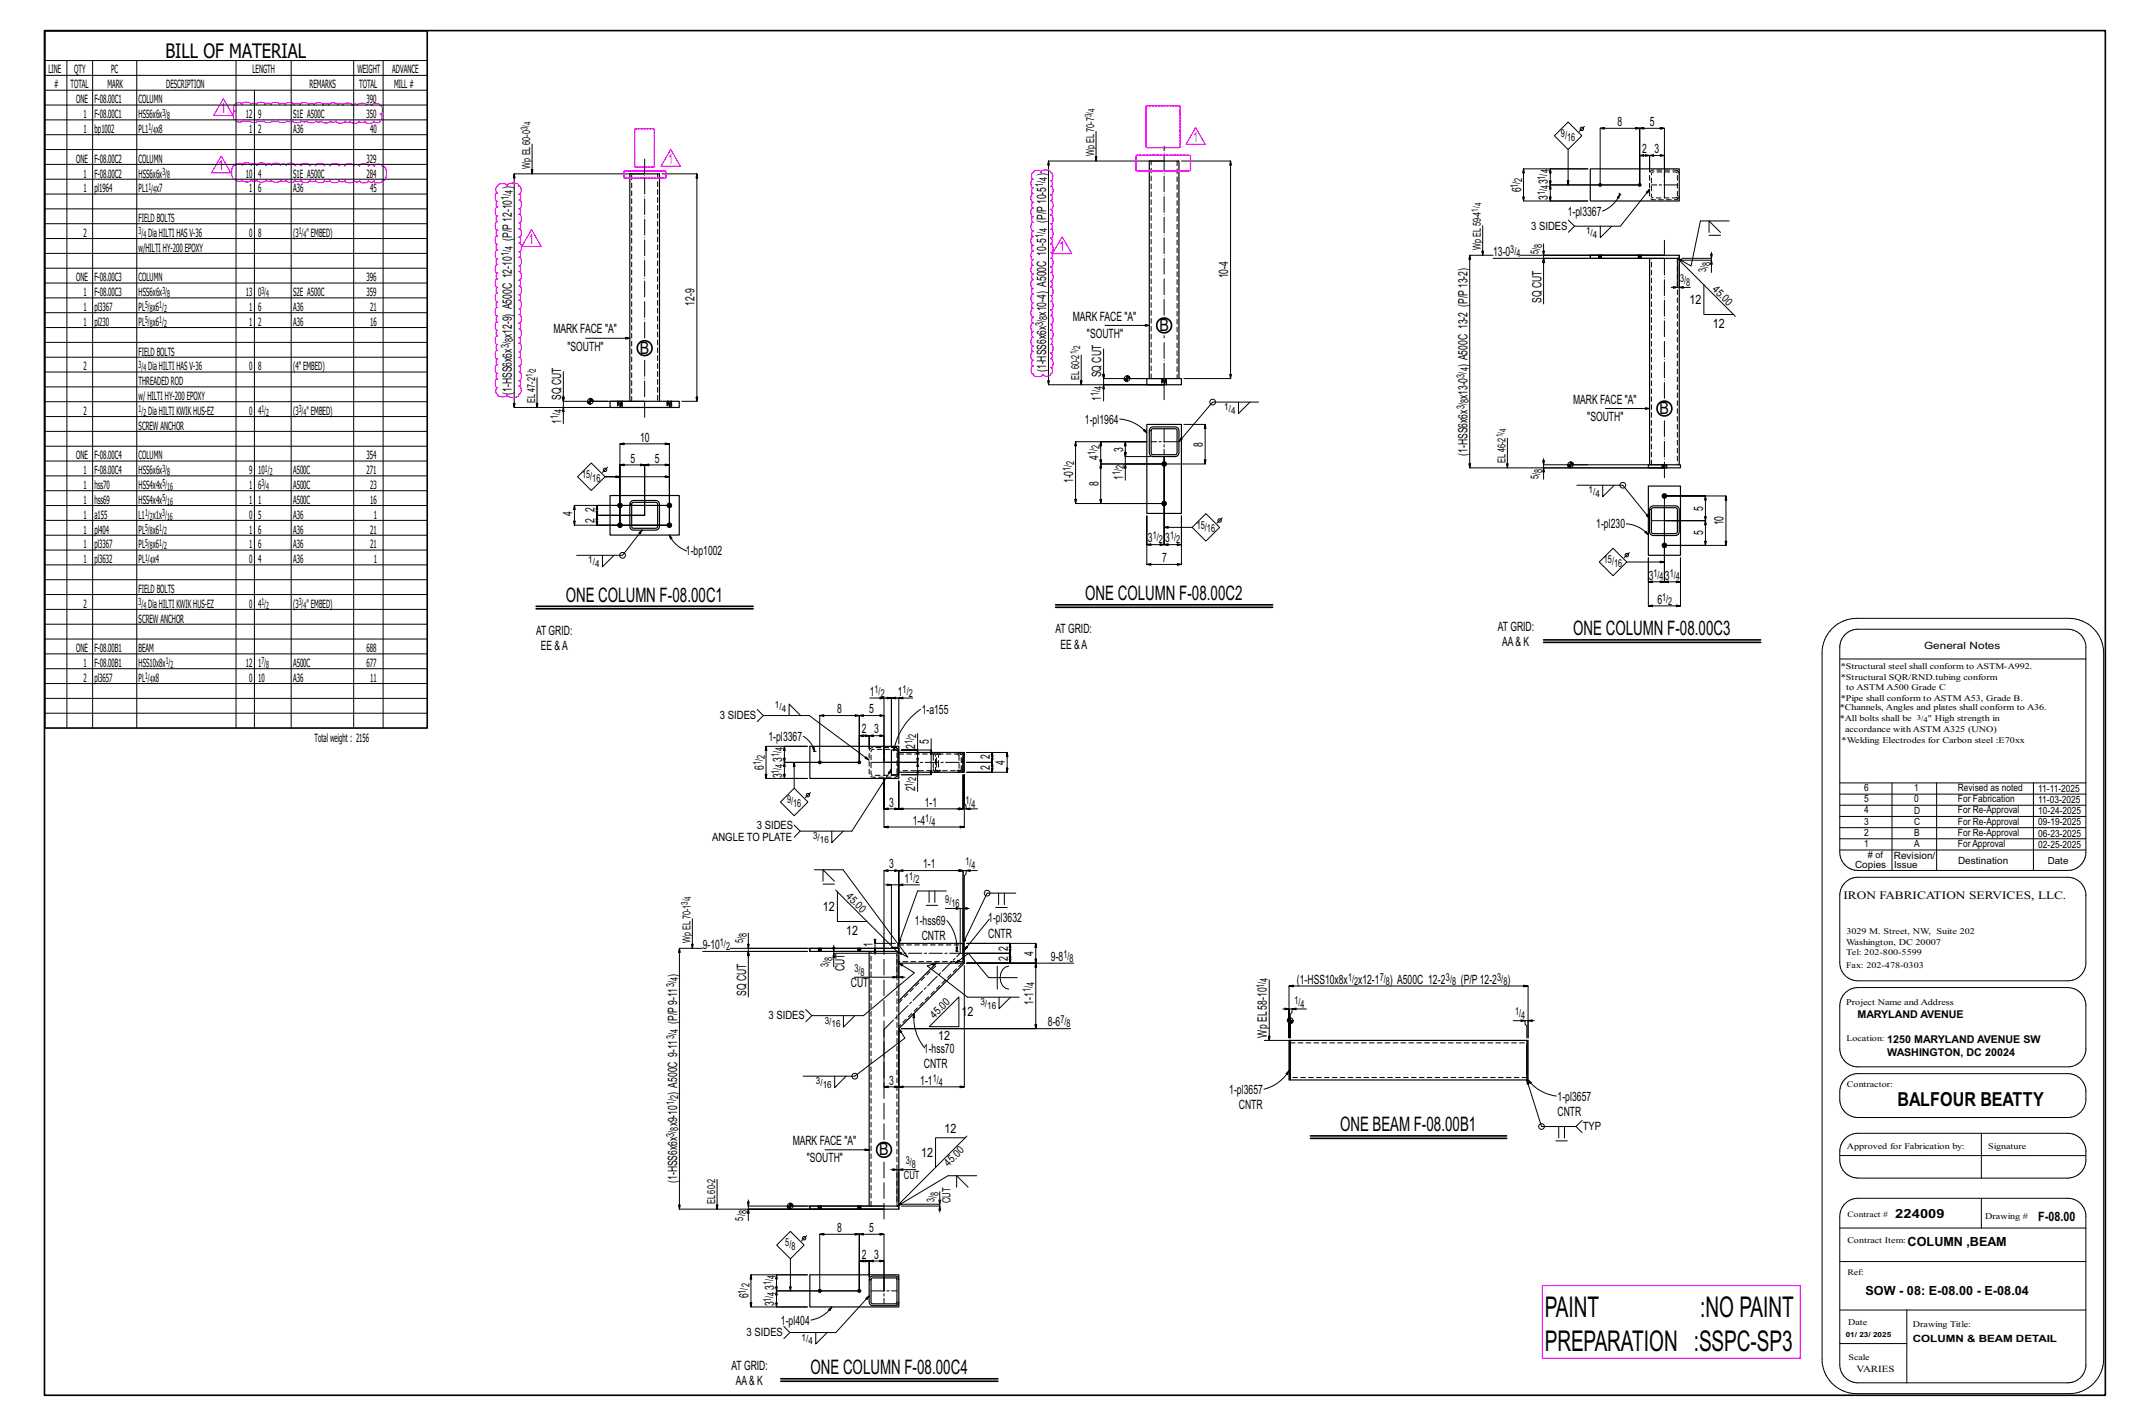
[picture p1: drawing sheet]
<svg xmlns="http://www.w3.org/2000/svg" width="914mm" height="610mm" viewBox="0 0 914 610" stroke-linecap="round" stroke-linejoin="round" font-family="sans-serif">
<defs><g id="words">
<g font-size="12.2">
<text x="661.6" y="563.7">PAINT</text>
<text x="728.2" y="563.7">:NO PAINT</text>
<text x="661.6" y="578.2">PREPARATION :SSPC-SP3</text>
</g>
<g font-size="8.6">
<text x="70.9" y="24.7">BILL OF MATERIAL</text>
<text x="242.3" y="257.6">ONE COLUMN F-08.00C1</text>
<text x="464.8" y="257">ONE COLUMN F-08.00C2</text>
<text x="673.8" y="272">ONE COLUMN F-08.00C3</text>
<text x="573.9" y="484.3">ONE BEAM F-08.00B1</text>
<text x="347.1" y="588.3">ONE COLUMN F-08.00C4</text>
</g>
<text font-size="8.3" x="812.7" y="473.4">BALFOUR BEATTY</text>
<g font-size="7.3">
<text x="496.5" y="141.7">B</text>
<text x="274.1" y="151.4">B</text>
<text x="710.8" y="177.3">B</text>
<text x="376.6" y="494.6">B</text>
</g>
<g font-size="6" fill="#f0f">
<text x="94.6" y="48.4">1</text>
<text x="511" y="60.7">1</text>
<text x="286.1" y="70.1">1</text>
<text x="93.6" y="72.9">1</text>
<text x="226.5" y="104.4">1</text>
<text x="453.8" y="107.5">1</text>
</g>
<g font-size="5.5">
<text x="692.8" y="53.9">8</text>
<text x="706.5" y="53.9">5</text>
<text x="703.4" y="65.6">2</text>
<text x="708.7" y="65.6">3</text>
<text x="448.1" y="75.6" transform="rotate(-90 448.1 75.6)">)</text>
<text x="219.2" y="81.1" transform="rotate(-90 219.2 81.1)">)</text>
<text x="651.5" y="82.4" transform="rotate(-90 651.5 82.4)">6</text>
<text x="663" y="78.9" transform="rotate(-90 663 78.9)">3</text>
<text x="663" y="85.7" transform="rotate(-90 663 85.7)">3</text>
<text x="448.1" y="95.5" transform="rotate(-90 448.1 95.5)">(P/P10-5</text>
<text x="671.5" y="92.3">1-pl3367</text>
<text x="219.2" y="103.1" transform="rotate(-90 219.2 103.1)">(P/P12-10</text>
<text x="639.5" y="109.6">13-0</text>
<text x="526" y="119.2" transform="rotate(-90 526 119.2)">10-4</text>
<text x="297.5" y="131" transform="rotate(-90 297.5 131)">12-9</text>
<text x="660.2" y="129.6" transform="rotate(-90 660.2 129.6)">SQ CUT</text>
<text x="723.6" y="130.1">12</text>
<text x="448.1" y="135.1" transform="rotate(-90 448.1 135.1)">x10-4) A500C 10-5</text>
<text x="459.5" y="137.3">MARK FACE &quot;A&quot;</text>
<text x="237" y="142.8">MARK FACE &quot;A&quot;</text>
<text x="733.5" y="140.2">12</text>
<text x="219.2" y="144.7" transform="rotate(-90 219.2 144.7)">x12-9) A500C 12-10</text>
<text x="465.5" y="144.6">&quot;SOUTH&quot;</text>
<text x="243.1" y="150.1">&quot;SOUTH&quot;</text>
<text x="448.1" y="159.3" transform="rotate(-90 448.1 159.3)">(1-HSS6x6x</text>
<text x="471.7" y="161.5" transform="rotate(-90 471.7 161.5)">SQ CUT</text>
<text x="628.5" y="157.3" transform="rotate(-90 628.5 157.3)">) A500C 13-2 (P/P13-2)</text>
<text x="219.2" y="169" transform="rotate(-90 219.2 169)">(1-HSS6x6x</text>
<text x="240.3" y="171.3" transform="rotate(-90 240.3 171.3)">SQ CUT</text>
<text x="471.7" y="171.6" transform="rotate(-90 471.7 171.6)">1</text>
<text x="628.5" y="170.9" transform="rotate(-90 628.5 170.9)">x13-0</text>
<text x="673.8" y="172.8">MARK FACE &quot;A&quot;</text>
<text x="240.3" y="181.4" transform="rotate(-90 240.3 181.4)">1</text>
<text x="464.7" y="181.3">1-pl1964</text>
<text x="679.8" y="180.2">&quot;SOUTH&quot;</text>
<text x="274.1" y="189">10</text>
<text x="515.2" y="191.2" transform="rotate(-90 515.2 191.2)">8</text>
<text x="470.4" y="197" transform="rotate(-90 470.4 197)">4</text>
<text x="481" y="193.3" transform="rotate(-90 481 193.3)">3</text>
<text x="628.5" y="195.1" transform="rotate(-90 628.5 195.1)">(1-HSS6x6x</text>
<text x="270" y="198">5</text>
<text x="280.4" y="198">5</text>
<text x="459.7" y="206.9" transform="rotate(-90 459.7 206.9)">1-0</text>
<text x="470.4" y="208.1" transform="rotate(-90 470.4 208.1)">8</text>
<text x="481" y="205.6" transform="rotate(-90 481 205.6)">1</text>
<text x="245" y="220.9" transform="rotate(-90 245 220.9)">4</text>
<text x="254.7" y="219" transform="rotate(-90 254.7 219)">2</text>
<text x="729.4" y="218.6" transform="rotate(-90 729.4 218.6)">5</text>
<text x="254.7" y="223.7" transform="rotate(-90 254.7 223.7)">2</text>
<text x="683.7" y="226.2">1-pl230</text>
<text x="738.2" y="224.9" transform="rotate(-90 738.2 224.9)">10</text>
<text x="491.7" y="232.2">3</text>
<text x="499.1" y="232.2">3</text>
<text x="729.4" y="229.2" transform="rotate(-90 729.4 229.2)">5</text>
<text x="293.8" y="237.5">1-bp1002</text>
<text x="497.7" y="240.6">7</text>
<text x="706.1" y="248.1">3</text>
<text x="713.1" y="248.1">3</text>
<text x="709.8" y="258.4">6</text>
<text x="229.6" y="271.7">AT GRID:</text>
<text x="452.1" y="271.1">AT GRID:</text>
<text x="641.5" y="270">AT GRID:</text>
<text x="231.7" y="278.3">EE &amp;A</text>
<text x="454.2" y="277.6">EE &amp;A</text>
<text x="643.4" y="276.5">AA&amp; K</text>
<text x="372.5" y="297.8">1</text>
<text x="384.6" y="297.8">1</text>
<text x="358.5" y="305.3">8</text>
<text x="372.3" y="305.3">5</text>
<text x="394.8" y="305.6">1-a155</text>
<text x="329.1" y="317.1">1-pl3367</text>
<text x="369.1" y="314">2</text>
<text x="374.4" y="314">3</text>
<text x="392" y="320.5" transform="rotate(-90 392 320.5)">2</text>
<text x="397.8" y="318.3" transform="rotate(-90 397.8 318.3)">5</text>
<text x="327.1" y="329.6" transform="rotate(-90 327.1 329.6)">6</text>
<text x="335" y="326.2" transform="rotate(-90 335 326.2)">3</text>
<text x="424" y="329.5" transform="rotate(-90 424 329.5)">2</text>
<text x="424" y="325.1" transform="rotate(-90 424 325.1)">2</text>
<text x="430.4" y="327.4" transform="rotate(-90 430.4 327.4)">4</text>
<text x="335" y="333.2" transform="rotate(-90 335 333.2)">3</text>
<text x="392" y="338.8" transform="rotate(-90 392 338.8)">2</text>
<text x="380.8" y="345.3">3</text>
<text x="396.1" y="345.3">1-1</text>
<text x="391" y="353">1-4</text>
<text x="380.8" y="371.7">3</text>
<text x="395.3" y="371.7">1-1</text>
<text x="387.4" y="377.8">1</text>
<text x="352.5" y="389.9">12</text>
<text x="423.2" y="394.9">1-pl3632</text>
<text x="362.4" y="400.1">12</text>
<text x="391.9" y="396">1-hss69</text>
<text x="423.2" y="401.4">CNTR</text>
<text x="300.9" y="406.3">9-10</text>
<text x="373.8" y="405.5" transform="rotate(-90 373.8 405.5)">1</text>
<text x="394.8" y="402.5">CNTR</text>
<text x="431.6" y="407" transform="rotate(-90 431.6 407)">2</text>
<text x="431.6" y="411.2" transform="rotate(-90 431.6 411.2)">2</text>
<text x="442.6" y="409.1" transform="rotate(-90 442.6 409.1)">4</text>
<text x="450.1" y="411.3">9-8</text>
<text x="290" y="418.4" transform="rotate(-90 290 418.4)">)</text>
<text x="361.7" y="415.7" transform="rotate(-90 361.7 415.7)">CUT</text>
<text x="364.4" y="422.5">CUT</text>
<text x="555.4" y="421.1">(1-HSS10x8x</text>
<text x="581.7" y="421.1">x12-1</text>
<text x="595.3" y="421.1">) A500C 12-2</text>
<text x="625.7" y="421.1">(P/P12-2</text>
<text x="645.6" y="421.1">)</text>
<text x="319.6" y="426.3" transform="rotate(-90 319.6 426.3)">SQ CUT</text>
<text x="442.6" y="430.1" transform="rotate(-90 442.6 430.1)">1-1</text>
<text x="411.7" y="434.9">1</text>
<text x="414.3" y="434.9">2</text>
<text x="290" y="438.3" transform="rotate(-90 290 438.3)">(P/P9-11</text>
<text x="448.8" y="439.4">8-6</text>
<text x="401.8" y="445.1">12</text>
<text x="542.6" y="444.3" transform="rotate(-90 542.6 444.3)">Wp EL58-10</text>
<text x="395.7" y="450.6">1-hss70</text>
<text x="395.7" y="457.1">CNTR</text>
<text x="380.8" y="464.3">3</text>
<text x="394.1" y="464.3">1-1</text>
<text x="290" y="468.7" transform="rotate(-90 290 468.7)">) A500C 9-11</text>
<text x="526.5" y="468.2">1-pl3657</text>
<text x="667.1" y="471.1">1-pl3657</text>
<text x="530.6" y="474.7">CNTR</text>
<text x="667.1" y="477.6">CNTR</text>
<text x="290" y="482.2" transform="rotate(-90 290 482.2)">x9-10</text>
<text x="404.5" y="485">12</text>
<text x="339.5" y="490.2">MARK FACE &quot;A&quot;</text>
<text x="345.6" y="497.5">&quot;SOUTH&quot;</text>
<text x="394.5" y="495.2">12</text>
<text x="290" y="506.5" transform="rotate(-90 290 506.5)">(1-HSS6x6x</text>
<text x="358.5" y="527.4">8</text>
<text x="372.3" y="527.4">5</text>
<text x="873" y="522.9">F-08.00</text>
<text x="369.1" y="538.8">2</text>
<text x="374.4" y="538.8">3</text>
<text x="320.6" y="555.8" transform="rotate(-90 320.6 555.8)">6</text>
<text x="331.6" y="552.3" transform="rotate(-90 331.6 552.3)">3</text>
<text x="331.6" y="559.3" transform="rotate(-90 331.6 559.3)">3</text>
<text x="334.5" y="567">1-pl404</text>
<text x="313.3" y="586.3">AT GRID:</text>
<text x="315.1" y="592.9">AA&amp; K</text>
</g>
<g font-size="5.4">
<text x="811.7" y="521.2">224009</text>
<text x="817" y="533.5">COLUMN ,BEAM</text>
<text x="799" y="554.6">SOW - 08: E-08.00 - E-08.04</text>
</g>
<g font-size="4.9">
<text x="20.8" y="31.2">LINE</text>
<text x="31.8" y="31.2">QTY</text>
<text x="47.5" y="31.2">PC</text>
<text x="108.2" y="31.2">LENGTH</text>
<text x="153.1" y="31.2">WEIGHT</text>
<text x="168" y="31.2">ADVANCE</text>
<text x="23.1" y="37.5">#</text>
<text x="30.2" y="37.5">TOTAL</text>
<text x="46" y="37.5">MARK</text>
<text x="71.2" y="37.5">DESCRIPTION</text>
<text x="132.6" y="37.5">REMARKS</text>
<text x="153.8" y="37.5">TOTAL</text>
<text x="168.8" y="37.5">MILL #</text>
<text x="32.6" y="44.2">ONE</text>
<text x="40.5" y="44.2">F-08.00C1</text>
<text x="59.4" y="44.2">COLUMN</text>
<text x="157" y="44.2">390</text>
<text x="35.7" y="50.6">1</text>
<text x="40.5" y="50.6">F-08.00C1</text>
<text x="59.4" y="50.6">HSS6x6x</text>
<text x="105.3" y="50.6">12</text>
<text x="110.5" y="50.6">9</text>
<text x="125.5" y="50.6">S1E A500C</text>
<text x="157" y="50.6">350</text>
<text x="35.7" y="56.9">1</text>
<text x="40.5" y="56.9">bp1002</text>
<text x="59.4" y="56.9">PL1 x8</text>
<text x="106.7" y="56.9">1</text>
<text x="110.5" y="56.9">2</text>
<text x="125.5" y="56.9">A36</text>
<text x="158.6" y="56.9">40</text>
<text x="32.6" y="69.6">ONE</text>
<text x="40.5" y="69.6">F-08.00C2</text>
<text x="59.4" y="69.6">COLUMN</text>
<text x="157" y="69.6">329</text>
<text x="35.7" y="76">1</text>
<text x="40.5" y="76">F-08.00C2</text>
<text x="59.4" y="76">HSS6x6x</text>
<text x="105.3" y="76">10</text>
<text x="110.5" y="76">4</text>
<text x="125.5" y="76">S1E A500C</text>
<text x="157" y="76">284</text>
<text x="35.7" y="82.3">1</text>
<text x="40.5" y="82.3">pl1964</text>
<text x="59.4" y="82.3">PL1 x7</text>
<text x="106.7" y="82.3">1</text>
<text x="110.5" y="82.3">6</text>
<text x="125.5" y="82.3">A36</text>
<text x="158.6" y="82.3">45</text>
<text x="59.4" y="95">FIELD BOLTS</text>
<text x="35.7" y="101.4">2</text>
<text x="63.5" y="101.4">DiaHILTI HAS V-36</text>
<text x="106.7" y="101.4">0</text>
<text x="110.5" y="101.4">8</text>
<text x="125.5" y="101.4">(3 &quot; EMBED)</text>
<text x="655.7" y="98.4">3 SIDES</text>
<text x="59.4" y="107.7">w/HILTI HY-200EPOXY</text>
<text x="32.6" y="120.4">ONE</text>
<text x="40.5" y="120.4">F-08.00C3</text>
<text x="59.4" y="120.4">COLUMN</text>
<text x="157" y="120.4">396</text>
<text x="35.7" y="126.8">1</text>
<text x="40.5" y="126.8">F-08.00C3</text>
<text x="59.4" y="126.8">HSS6x6x</text>
<text x="105.3" y="126.8">13</text>
<text x="110.5" y="126.8">0</text>
<text x="125.5" y="126.8">S2E A500C</text>
<text x="157" y="126.8">359</text>
<text x="35.7" y="133.1">1</text>
<text x="40.5" y="133.1">pl3367</text>
<text x="59.4" y="133.1">PL x6</text>
<text x="106.7" y="133.1">1</text>
<text x="110.5" y="133.1">6</text>
<text x="125.5" y="133.1">A36</text>
<text x="158.6" y="133.1">21</text>
<text x="35.7" y="139.5">1</text>
<text x="40.5" y="139.5">pl230</text>
<text x="59.4" y="139.5">PL x6</text>
<text x="106.7" y="139.5">1</text>
<text x="110.5" y="139.5">2</text>
<text x="125.5" y="139.5">A36</text>
<text x="158.6" y="139.5">16</text>
<text x="59.4" y="152.2">FIELD BOLTS</text>
<text x="35.7" y="158.5">2</text>
<text x="63.5" y="158.5">DiaHILTI HAS V-36</text>
<text x="106.7" y="158.5">0</text>
<text x="110.5" y="158.5">8</text>
<text x="125.5" y="158.5">(4&quot; EMBED)</text>
<text x="59.4" y="164.9">THREADED ROD</text>
<text x="59.4" y="171.2">w/HILTI HY-200EPOXY</text>
<text x="35.7" y="177.6">2</text>
<text x="63.5" y="177.6">DiaHILTI KWIKHUS-EZ</text>
<text x="106.7" y="177.6">0</text>
<text x="110.5" y="177.6">4</text>
<text x="125.5" y="177.6">(3 &quot; EMBED)</text>
<text x="59.4" y="183.9">SCREW ANCHOR</text>
<text x="32.6" y="196.6">ONE</text>
<text x="40.5" y="196.6">F-08.00C4</text>
<text x="59.4" y="196.6">COLUMN</text>
<text x="157" y="196.6">354</text>
<text x="35.7" y="203">1</text>
<text x="40.5" y="203">F-08.00C4</text>
<text x="59.4" y="203">HSS6x6x</text>
<text x="106.7" y="203">9</text>
<text x="110.5" y="203">10</text>
<text x="125.5" y="203">A500C</text>
<text x="157" y="203">271</text>
<text x="35.7" y="209.3">1</text>
<text x="40.5" y="209.3">hss70</text>
<text x="59.4" y="209.3">HSS4x4x</text>
<text x="106.7" y="209.3">1</text>
<text x="110.5" y="209.3">6</text>
<text x="125.5" y="209.3">A500C</text>
<text x="158.6" y="209.3">23</text>
<text x="35.7" y="215.7">1</text>
<text x="40.5" y="215.7">hss69</text>
<text x="59.4" y="215.7">HSS4x4x</text>
<text x="106.7" y="215.7">1</text>
<text x="110.5" y="215.7">1</text>
<text x="125.5" y="215.7">A500C</text>
<text x="158.6" y="215.7">16</text>
<text x="35.7" y="222">1</text>
<text x="40.5" y="222">a155</text>
<text x="59.4" y="222">L1 x1x</text>
<text x="106.7" y="222">0</text>
<text x="110.5" y="222">5</text>
<text x="125.5" y="222">A36</text>
<text x="160.1" y="222">1</text>
<text x="35.7" y="228.4">1</text>
<text x="40.5" y="228.4">pl404</text>
<text x="59.4" y="228.4">PL x6</text>
<text x="106.7" y="228.4">1</text>
<text x="110.5" y="228.4">6</text>
<text x="125.5" y="228.4">A36</text>
<text x="158.6" y="228.4">21</text>
<text x="35.7" y="234.7">1</text>
<text x="40.5" y="234.7">pl3367</text>
<text x="59.4" y="234.7">PL x6</text>
<text x="106.7" y="234.7">1</text>
<text x="110.5" y="234.7">6</text>
<text x="125.5" y="234.7">A36</text>
<text x="158.6" y="234.7">21</text>
<text x="35.7" y="241.1">1</text>
<text x="40.5" y="241.1">pl3632</text>
<text x="59.4" y="241.1">PL x4</text>
<text x="106.7" y="241.1">0</text>
<text x="110.5" y="241.1">4</text>
<text x="125.5" y="241.1">A36</text>
<text x="160.1" y="241.1">1</text>
<text x="59.4" y="253.8">FIELD BOLTS</text>
<text x="35.7" y="260.1">2</text>
<text x="63.5" y="260.1">DiaHILTI KWIKHUS-EZ</text>
<text x="106.7" y="260.1">0</text>
<text x="110.5" y="260.1">4</text>
<text x="125.5" y="260.1">(3 &quot; EMBED)</text>
<text x="59.4" y="266.5">SCREW ANCHOR</text>
<text x="32.6" y="279.2">ONE</text>
<text x="40.5" y="279.2">F-08.00B1</text>
<text x="59.4" y="279.2">BEAM</text>
<text x="157" y="279.2">688</text>
<text x="35.7" y="285.5">1</text>
<text x="40.5" y="285.5">F-08.00B1</text>
<text x="59.4" y="285.5">HSS10x8x</text>
<text x="105.3" y="285.5">12</text>
<text x="110.5" y="285.5">1</text>
<text x="125.5" y="285.5">A500C</text>
<text x="157" y="285.5">677</text>
<text x="35.7" y="291.9">2</text>
<text x="40.5" y="291.9">pl3657</text>
<text x="59.4" y="291.9">PL x8</text>
<text x="106.7" y="291.9">0</text>
<text x="110.5" y="291.9">10</text>
<text x="125.5" y="291.9">A36</text>
<text x="158.6" y="291.9">11</text>
<text x="308.3" y="307.9">3 SIDES</text>
<text x="134.7" y="317.6">Totalweight : 2156</text>
<text x="305" y="359.8">ANGLE TO PLATE</text>
<text x="324.1" y="354.9">3 SIDES</text>
<text x="789.5" y="384.8">IRON FABRICATION SERVICES, LLC.</text>
<text x="329.1" y="436.4">3 SIDES</text>
<text x="677.9" y="483.8">TYP</text>
<text x="387.1" y="504.7">CUT</text>
<text x="407.2" y="515.1" transform="rotate(-90 407.2 515.1)">CUT</text>
<text x="319.7" y="572">3 SIDES</text>
</g>
<g font-size="4.7">
<text x="668.6" y="58.6">9/</text>
<text x="671.2" y="60.3">16</text>
<text x="468.6" y="66.8" transform="rotate(-90 468.6 66.8)">Wp EL70-7</text>
<text x="227.1" y="72.3" transform="rotate(-90 227.1 72.3)">Wp EL60-0</text>
<text x="448.5" y="77.3" transform="rotate(-90 448.5 77.3)">4</text>
<text x="651.9" y="77.7" transform="rotate(-90 651.9 77.7)">2</text>
<text x="661.7" y="76.9" transform="rotate(-90 661.7 76.9)">1/</text>
<text x="663.4" y="74.3" transform="rotate(-90 663.4 74.3)">4</text>
<text x="219.7" y="82.9" transform="rotate(-90 219.7 82.9)">4</text>
<text x="446.8" y="79.9" transform="rotate(-90 446.8 79.9)">1/</text>
<text x="650.3" y="80.3" transform="rotate(-90 650.3 80.3)">1/</text>
<text x="661.7" y="83.6" transform="rotate(-90 661.7 83.6)">1/</text>
<text x="663.4" y="81" transform="rotate(-90 663.4 81)">4</text>
<text x="218" y="85.5" transform="rotate(-90 218 85.5)">1/</text>
<text x="446.8" y="101.9" transform="rotate(-90 446.8 101.9)">1/</text>
<text x="448.5" y="99.3" transform="rotate(-90 448.5 99.3)">4</text>
<text x="219.7" y="106.9" transform="rotate(-90 219.7 106.9)">4</text>
<text x="634.2" y="107.2" transform="rotate(-90 634.2 107.2)">Wp EL59-4</text>
<text x="660.5" y="106.1" transform="rotate(-90 660.5 106.1)">8</text>
<text x="218" y="109.5" transform="rotate(-90 218 109.5)">1/</text>
<text x="646.9" y="108.4">3/</text>
<text x="649.5" y="110">4</text>
<text x="658.9" y="108.7" transform="rotate(-90 658.9 108.7)">5/</text>
<text x="730.8" y="116.6" transform="rotate(-90 730.8 116.6)">3/</text>
<text x="732.4" y="114" transform="rotate(-90 732.4 114)">8</text>
<text x="719.6" y="120.8">3/</text>
<text x="722.2" y="122.5">8</text>
<text x="733.2" y="124.2" transform="rotate(45 733.2 124.2)">45.0</text>
<text x="448.5" y="136.8" transform="rotate(-90 448.5 136.8)">8</text>
<text x="446.8" y="139.4" transform="rotate(-90 446.8 139.4)">3/</text>
<text x="218" y="149.1" transform="rotate(-90 218 149.1)">3/</text>
<text x="219.7" y="146.5" transform="rotate(-90 219.7 146.5)">8</text>
<text x="627.2" y="161.6" transform="rotate(-90 627.2 161.6)">3/</text>
<text x="628.9" y="159" transform="rotate(-90 628.9 159)">4</text>
<text x="462.2" y="162.6" transform="rotate(-90 462.2 162.6)">EL60-2</text>
<text x="472.1" y="167" transform="rotate(-90 472.1 167)">4</text>
<text x="229.2" y="172.3" transform="rotate(-90 229.2 172.3)">EL47-2</text>
<text x="470.4" y="169.6" transform="rotate(-90 470.4 169.6)">1/</text>
<text x="628.9" y="172.6" transform="rotate(-90 628.9 172.6)">8</text>
<text x="239" y="179.3" transform="rotate(-90 239 179.3)">1/</text>
<text x="240.7" y="176.7" transform="rotate(-90 240.7 176.7)">4</text>
<text x="627.2" y="175.2" transform="rotate(-90 627.2 175.2)">3/</text>
<text x="469.2" y="195" transform="rotate(-90 469.2 195)">1/</text>
<text x="470.8" y="192.3" transform="rotate(-90 470.8 192.3)">2</text>
<text x="458.4" y="201.5" transform="rotate(-90 458.4 201.5)">1/</text>
<text x="460.1" y="198.9" transform="rotate(-90 460.1 198.9)">2</text>
<text x="479.7" y="203.5" transform="rotate(-90 479.7 203.5)">1/</text>
<text x="481.4" y="200.9" transform="rotate(-90 481.4 200.9)">2</text>
<text x="644.8" y="198.2" transform="rotate(-90 644.8 198.2)">EL46-2</text>
<text x="660.5" y="202.6" transform="rotate(-90 660.5 202.6)">8</text>
<text x="249.3" y="204.6">15/</text>
<text x="253.7" y="206.3">16</text>
<text x="658.9" y="205.2" transform="rotate(-90 658.9 205.2)">5/</text>
<text x="512.6" y="226.3">15/</text>
<text x="516.9" y="228">16</text>
<text x="493.7" y="230.9">1/</text>
<text x="496.3" y="232.6">2</text>
<text x="501.1" y="230.9">1/</text>
<text x="503.8" y="232.6">2</text>
<text x="686.9" y="241.1">15/</text>
<text x="691.3" y="242.8">16</text>
<text x="708.2" y="246.8">1/</text>
<text x="710.8" y="248.5">4</text>
<text x="715.1" y="246.8">1/</text>
<text x="717.8" y="248.5">4</text>
<text x="711.9" y="257.1">1/</text>
<text x="714.5" y="258.8">2</text>
<text x="374.6" y="296.6">1/</text>
<text x="377.2" y="298.2">2</text>
<text x="386.6" y="296.6">1/</text>
<text x="389.2" y="298.2">2</text>
<text x="392.4" y="315.8" transform="rotate(-90 392.4 315.8)">2</text>
<text x="335.4" y="321.5" transform="rotate(-90 335.4 321.5)">4</text>
<text x="390.8" y="318.4" transform="rotate(-90 390.8 318.4)">1/</text>
<text x="325.8" y="327.5" transform="rotate(-90 325.8 327.5)">1/</text>
<text x="327.5" y="324.9" transform="rotate(-90 327.5 324.9)">2</text>
<text x="333.7" y="324.1" transform="rotate(-90 333.7 324.1)">1/</text>
<text x="335.4" y="328.6" transform="rotate(-90 335.4 328.6)">4</text>
<text x="333.7" y="331.2" transform="rotate(-90 333.7 331.2)">1/</text>
<text x="392.4" y="334.1" transform="rotate(-90 392.4 334.1)">2</text>
<text x="390.8" y="336.7" transform="rotate(-90 390.8 336.7)">1/</text>
<text x="337.1" y="343.9">9/</text>
<text x="339.7" y="345.5">16</text>
<text x="413.5" y="344">1/</text>
<text x="416.1" y="345.7">4</text>
<text x="396.3" y="351.8">1/</text>
<text x="398.9" y="353.5">4</text>
<text x="413.5" y="370.5">1/</text>
<text x="389.4" y="376.6">1/</text>
<text x="416.1" y="372.1">4</text>
<text x="392.1" y="378.2">2</text>
<text x="362.1" y="384.1" transform="rotate(45 362.1 384.1)">45.0</text>
<text x="404.9" y="386.7">9/</text>
<text x="407.5" y="388.3">16</text>
<text x="319.9" y="401.2" transform="rotate(-90 319.9 401.2)">8</text>
<text x="295.7" y="403.9" transform="rotate(-90 295.7 403.9)">Wp EL70-1</text>
<text x="308.3" y="405.1">1/</text>
<text x="310.9" y="406.7">2</text>
<text x="318.3" y="403.8" transform="rotate(-90 318.3 403.8)">5/</text>
<text x="354.8" y="413.9" transform="rotate(-90 354.8 413.9)">3/</text>
<text x="356.5" y="411.2" transform="rotate(-90 356.5 411.2)">8</text>
<text x="455.4" y="410.1">1/</text>
<text x="458" y="411.7">8</text>
<text x="366" y="416.1">3/</text>
<text x="368.6" y="417.8">8</text>
<text x="577.4" y="419.9">1/</text>
<text x="590.9" y="419.9">7/</text>
<text x="619.3" y="419.9">3/</text>
<text x="641.3" y="419.9">3/</text>
<text x="288.8" y="422.7" transform="rotate(-90 288.8 422.7)">3/</text>
<text x="290.4" y="420.1" transform="rotate(-90 290.4 420.1)">4</text>
<text x="441.4" y="424.8" transform="rotate(-90 441.4 424.8)">1/</text>
<text x="443" y="422.2" transform="rotate(-90 443 422.2)">4</text>
<text x="541.4" y="422.8" transform="rotate(-90 541.4 422.8)">1/</text>
<text x="543" y="420.2" transform="rotate(-90 543 420.2)">4</text>
<text x="580" y="421.5">2</text>
<text x="593.6" y="421.5">8</text>
<text x="621.9" y="421.5">8</text>
<text x="643.9" y="421.5">8</text>
<text x="554.4" y="429.7">1/</text>
<text x="557" y="431.3">4</text>
<text x="400.3" y="436" transform="rotate(-45 400.3 436)">45.0</text>
<text x="648.9" y="434.7">1/</text>
<text x="651.5" y="436.4">4</text>
<text x="290.4" y="442.1" transform="rotate(-90 290.4 442.1)">4</text>
<text x="454.1" y="438.1">7/</text>
<text x="456.8" y="439.8">8</text>
<text x="288.8" y="444.7" transform="rotate(-90 288.8 444.7)">3/</text>
<text x="399.5" y="463">1/</text>
<text x="402.1" y="464.7">4</text>
<text x="288.8" y="473" transform="rotate(-90 288.8 473)">1/</text>
<text x="290.4" y="470.4" transform="rotate(-90 290.4 470.4)">2</text>
<text x="290.4" y="484" transform="rotate(-90 290.4 484)">8</text>
<text x="288.8" y="486.6" transform="rotate(-90 288.8 486.6)">3/</text>
<text x="387.9" y="498.5">3/</text>
<text x="390.5" y="500.1">8</text>
<text x="406.3" y="499.6" transform="rotate(-45 406.3 499.6)">45.0</text>
<text x="306.3" y="515.5" transform="rotate(-90 306.3 515.5)">EL60-2</text>
<text x="400.3" y="514.5" transform="rotate(-90 400.3 514.5)">3/</text>
<text x="401.9" y="511.9" transform="rotate(-90 401.9 511.9)">8</text>
<text x="319.9" y="519.9" transform="rotate(-90 319.9 519.9)">8</text>
<text x="318.3" y="522.5" transform="rotate(-90 318.3 522.5)">5/</text>
<text x="336.3" y="533.5">5/</text>
<text x="339" y="535.2">8</text>
<text x="321.1" y="551.2" transform="rotate(-90 321.1 551.2)">2</text>
<text x="330.3" y="550.2" transform="rotate(-90 330.3 550.2)">1/</text>
<text x="332" y="547.6" transform="rotate(-90 332 547.6)">4</text>
<text x="319.4" y="553.8" transform="rotate(-90 319.4 553.8)">1/</text>
<text x="330.3" y="557.2" transform="rotate(-90 330.3 557.2)">1/</text>
<text x="332" y="554.6" transform="rotate(-90 332 554.6)">4</text>
</g>
<g font-size="4.6">
<text x="795.6" y="436">MARYLAND AVENUE</text>
<text x="808.3" y="446.4">1250 MARYLAND AVENUE SW</text>
<text x="808.3" y="452">WASHINGTON, DC 20024</text>
</g>
<g font-size="4.3">
<text x="824.1" y="277.6">General Notes</text>
<text x="798.4" y="338.7">6</text>
<text x="819.8" y="338.7">1</text>
<text x="838.6" y="338.7">Revised as noted</text>
<text x="873" y="339">11-11-2025</text>
<text x="798.4" y="343.5">5</text>
<text x="819.8" y="343.5">0</text>
<text x="838.6" y="343.5">For Fabrication</text>
<text x="873" y="343.8">11-03-2025</text>
<text x="798.4" y="353">3</text>
<text x="798.4" y="348.2">4</text>
<text x="819.8" y="353.1">C</text>
<text x="819.8" y="348.3">D</text>
<text x="838.6" y="353">For Re-Approval</text>
<text x="838.6" y="348.2">For Re-Approval</text>
<text x="873" y="353.3">09-19-2025</text>
<text x="873" y="348.5">10-24-2025</text>
<text x="798.4" y="357.8">2</text>
<text x="819.8" y="357.9">B</text>
<text x="838.6" y="357.8">For Re-Approval</text>
<text x="873" y="358.1">06-23-2025</text>
<text x="798.4" y="362.6">1</text>
<text x="819.8" y="362.6">A</text>
<text x="838.6" y="362.6">For Approval</text>
<text x="873" y="362.9">02-25-2025</text>
<text x="794.5" y="371.5">Copies</text>
<text x="811.1" y="367.7">Revision/</text>
<text x="838.6" y="369.7">Destination</text>
<text x="819.2" y="574.6">COLUMN &amp; BEAM DETAIL</text>
</g>
<g font-size="4.2">
<text x="69.6" y="49.5">3/</text>
<text x="71.7" y="51">8</text>
<text x="63.6" y="55.8">1/</text>
<text x="65.6" y="57.3">4</text>
<text x="69.6" y="74.9">3/</text>
<text x="71.7" y="76.4">8</text>
<text x="63.6" y="81.2">1/</text>
<text x="65.6" y="82.7">4</text>
<text x="59.4" y="100.3">3/</text>
<text x="61.4" y="101.8">4</text>
<text x="127.9" y="100.3">1/</text>
<text x="130" y="101.8">4</text>
<text x="679.3" y="100.3">1/</text>
<text x="682.2" y="101.7">4</text>
<text x="69.6" y="125.7">3/</text>
<text x="112" y="125.7">3/</text>
<text x="71.7" y="127.2">8</text>
<text x="114.1" y="127.2">4</text>
<text x="62.1" y="132">5/</text>
<text x="64.2" y="133.5">8</text>
<text x="68.2" y="132">1/</text>
<text x="70.3" y="133.5">2</text>
<text x="62.1" y="138.4">5/</text>
<text x="64.2" y="139.9">8</text>
<text x="68.2" y="138.4">1/</text>
<text x="70.3" y="139.9">2</text>
<text x="59.4" y="157.4">3/</text>
<text x="61.4" y="158.9">4</text>
<text x="59.4" y="176.5">1/</text>
<text x="61.4" y="178">2</text>
<text x="112" y="176.5">1/</text>
<text x="114.1" y="178">2</text>
<text x="127.9" y="176.5">3/</text>
<text x="130" y="178">4</text>
<text x="524.4" y="175.6">1/</text>
<text x="527.3" y="177">4</text>
<text x="69.6" y="201.9">3/</text>
<text x="71.7" y="203.4">8</text>
<text x="113.4" y="201.9">1/</text>
<text x="115.5" y="203.4">2</text>
<text x="69.6" y="208.2">5/</text>
<text x="71.7" y="209.7">16</text>
<text x="112" y="208.2">3/</text>
<text x="114.1" y="209.7">4</text>
<text x="69.6" y="214.6">5/</text>
<text x="680.4" y="211.1">1/</text>
<text x="683.3" y="212.6">4</text>
<text x="62.1" y="220.9">1/</text>
<text x="69.5" y="220.9">3/</text>
<text x="71.7" y="216.1">16</text>
<text x="62.1" y="227.3">5/</text>
<text x="64.2" y="222.4">2</text>
<text x="68.2" y="227.3">1/</text>
<text x="71.6" y="222.4">16</text>
<text x="62.1" y="233.6">5/</text>
<text x="64.2" y="228.8">8</text>
<text x="68.2" y="233.6">1/</text>
<text x="70.3" y="228.8">2</text>
<text x="62.1" y="240">1/</text>
<text x="64.2" y="235.1">8</text>
<text x="70.3" y="235.1">2</text>
<text x="64.2" y="241.5">4</text>
<text x="252" y="241.1">1/</text>
<text x="254.9" y="242.6">4</text>
<text x="59.4" y="259">3/</text>
<text x="61.4" y="260.5">4</text>
<text x="112" y="259">1/</text>
<text x="114.1" y="260.5">2</text>
<text x="127.9" y="259">3/</text>
<text x="130" y="260.5">4</text>
<text x="71" y="284.4">1/</text>
<text x="73.1" y="285.9">2</text>
<text x="112" y="284.4">7/</text>
<text x="114.1" y="285.9">8</text>
<text x="62.1" y="290.8">1/</text>
<text x="64.2" y="292.3">4</text>
<text x="331.9" y="303.2">1/</text>
<text x="334.8" y="304.7">4</text>
<text x="348.2" y="359.2">3/</text>
<text x="351.1" y="360.7">16</text>
<text x="811.3" y="371.4">Issue</text>
<text x="877.1" y="369.8">Date</text>
<text x="419.9" y="430.3">3/</text>
<text x="422.8" y="431.8">16</text>
<text x="353.2" y="438.2">3/</text>
<text x="356.1" y="439.7">16</text>
<text x="349.5" y="464.1">3/</text>
<text x="352.4" y="465.6">16</text>
<text x="343.3" y="573.9">1/</text>
<text x="346.2" y="575.3">4</text>
</g>
<g font-size="4">
<text x="227.4" y="53.5" transform="rotate(-90 227.4 53.5)">4</text>
<text x="467.5" y="50.3" transform="rotate(-90 467.5 50.3)">3/</text>
<text x="468.9" y="48" transform="rotate(-90 468.9 48)">4</text>
<text x="226" y="55.8" transform="rotate(-90 226 55.8)">3/</text>
<text x="634.5" y="88.4" transform="rotate(-90 634.5 88.4)">4</text>
<text x="633.1" y="90.6" transform="rotate(-90 633.1 90.6)">1/</text>
<text x="462.6" y="149.4" transform="rotate(-90 462.6 149.4)">2</text>
<text x="461.2" y="151.6" transform="rotate(-90 461.2 151.6)">1/</text>
<text x="228.1" y="161.3" transform="rotate(-90 228.1 161.3)">1/</text>
<text x="229.5" y="159.1" transform="rotate(-90 229.5 159.1)">2</text>
<text x="645.1" y="185" transform="rotate(-90 645.1 185)">4</text>
<text x="643.7" y="187.2" transform="rotate(-90 643.7 187.2)">1/</text>
<text x="294.6" y="387.3" transform="rotate(-90 294.6 387.3)">3/</text>
<text x="296" y="385.1" transform="rotate(-90 296 385.1)">4</text>
<text x="795.1" y="587.5">VARIES</text>
</g>
<text font-size="3.9" x="799.9" y="367.1"># of</text>
<g font-size="3.7">
<text x="788.4" y="286.2">*Structural steel shall conform to ASTM-A992.</text>
<text x="788.4" y="291.2">*Structural SQR/RND.tubing conform</text>
<text x="790.7" y="295.5">to ASTM A500 Grade C</text>
<text x="787.9" y="304.1">*Channels, Angles and plates shall conform to A36.</text>
<text x="788.4" y="300.2">*Pipe shall conform to ASTM A53, Grade B.</text>
<text x="788" y="308.9">*All bolts shall be</text>
<text x="825.7" y="308.9">&quot; High strength in</text>
<text x="790.2" y="313.2">accordance with ASTM A325 (UNO)</text>
<text x="788.8" y="318">*Welding Electrodes for Carbon steel :E70xx</text>
<text x="790.8" y="399.9">3029 M. Street, NW, Suite 202</text>
<text x="790.7" y="404.6">Washington, DC 20007</text>
<text x="790.7" y="409">Tel: 202-800-5599</text>
<text x="790.7" y="414.2">Fax: 202-478-0303</text>
<text x="790.7" y="430">Project Name and Address</text>
<text x="790.8" y="445.6">Location:</text>
<text x="791" y="465.3">Contractor:</text>
<text x="791" y="491.9">Approved for Fabrication by:</text>
<text x="851.5" y="492">Signature</text>
<text x="850.2" y="522">Drawing #</text>
<text x="791.2" y="532.3">Contract Item:</text>
<text x="791.5" y="567.4">Date</text>
<text x="819.3" y="568.1">Drawing Title:</text>
<text x="791.7" y="582.1">Scale</text>
</g>
<text font-size="3.6" x="791.2" y="545.9">Ref:</text>
<text font-size="3.5" x="791.3" y="520.8">Contract #</text>
<g font-size="3.2">
<text x="821" y="308">3/</text>
<text x="823.9" y="309.1">4</text>
</g>
<text font-size="3" x="790.5" y="572.4">01/ 23/ 2025</text>
</g></defs>
<g fill="none" stroke="#000" stroke-width=".43">
<path d="M19.2 25.9h163.8M19.2 32.3h163.8M19.2 38.6h163.8M28.6 25.9v285.8M39.7 25.9v285.8M58.6 25.9v285.8M101.1 25.9v285.8M109 38.6v273.1M124.7 25.9v285.8M151.5 25.9v285.8M164.1 25.9v285.8M19.2 45h163.8"/>
<path d="M19.2 51.3h163.8M19.2 57.7h163.8M469.4 56.2v12.7l-.4-1.7h.8l-.4 1.7M671.6 52.2l5.9 5.9-5.9 5.9-5.9-5.9zM678.6 54.1l-2.2 2.2M19.2 64h163.8M19.2 70.4h163.8M19.2 76.7h163.8M227.9 61.7v12.7l-.4-1.7h.8l-.4 1.7M276.1 74.4h-55.9l-.3 1.8h.7l-.4-1.8v100l-.3-1.7h.7l-.4 1.7h55.9h-34.8v7M283.5 74.4h15l-.4 1.8h.7l-.3-1.8v97.4l-.4-1.8h.7l-.3 1.8h-6.5M498.6 68.9h-49.5l-.4 1.8h.7l-.3-1.8v95.8l-.4-1.7h.7l-.3 1.7h49.5h-25.9v6.9"/>
<path d="M506 68.9h21l-.3 1.8h.7l-.4-1.8v93.2l-.3-1.8h.7l-.4 1.8h-20M652.5 72.3l.4 1.7h-.8l.4-1.7h27.5h-16l-.4 1.7h.8l-.4-1.7v6.9l-.4-1.8h.8l-.4 1.8h38.3h-38.3l-.4 1.7h.8l-.4-1.7v6.8l-.4-1.7h.8l-.4 1.7h16h-27.5l.4-1.7h-.8l.4 1.7zM671.6 64v15.2l-.4-1.8h.8l-.4 1.8M712.9 79.2v-24.3l-1.8-.3v.7l1.8-.4h-10.6l1.7-.3v.7l-1.7-.4v24.3v-24.3l-1.8-.3v.7l1.8-.4h-17l1.8-.3v.7l-1.8-.4v24.3M712.9 72.6v-6l-1.8-.4v.7l1.8-.3h-6.4l1.8-.4v.7l-1.8-.3v6.7v-6.7l-1.7-.4v.7l1.7-.3h-4.2l1.7-.4v.7l-1.7-.3v12.6M19.2 83.1h163.8M19.2 89.4h163.8M19.2 95.8h163.8M635 96.6v12.7l-.4-1.8h.8l-.4 1.8M674.3 96.8l-2.6 2.6M685.4 96.8v4.9l4.9-4.9M693.4 82.7l.4 .4"/>
<path d="M693.8 83.1l-.5 1.8-.6-.4zM693.8 83.1a13.5 13.5 0 0 1-7.4 7.3M693.8 83.1l.4 .5M706.5 81.1l-1.4 1.1 .6 .5 .8-1.6-12.5 15.7h-19.7l-2.6-2.6M732 99.5v-4.9l4.9 4.9M740.6 94.6h-12.3l-4 19.3-5.7-3.2 1.7 .5-.4 .6-1.3-1.1M19.2 102.1h163.8M19.2 108.5h163.8M19.2 114.8h163.8M639.5 109.3h-10l-.4 1.7h.7l-.3-1.7v91l-.4-1.8h.7l-.3 1.8h83.4h-51.8v4.9M639.5 110.6h73.4M660.7 107.5h.8l-.4 1.8z"/>
<path d="M661.1 110.6l.4 1.7h-.8zM661.1 104.4v4.9h51.8h-61.7M661.1 110.6l-.4 1.7h.8l-.4-1.7v19.5M661.1 109.3v3.9M718.4 111.7v11.3M719.2 112.4v10.6h4.7M719.2 111.4l24 24M720.3 111.4h12.7v5.2M720.3 110.6h12.7M732 100.7h4.9M732.6 108.8h.8l-.4 1.8zM733 111.4l.4 1.7h-.8z"/>
<path d="M733 108v3.4M19.2 121.2h163.8M19.2 127.5h163.8M19.2 133.9h163.8M473.3 139.3h18.9l-1.7 .4v-.8l1.7 .4M715.8 123h3.4M716.7 122.7l1.7 .3-1.7 .4zM719.2 123l1.8-.3v.7zM729.7 121.9v12.7h12.7M19.2 140.2h163.8M19.2 146.6h163.8M19.2 152.9h163.8"/>
<path d="M19.2 159.3h163.8M241.3 159.1v12.7l-.4-1.8h.8l-.4 1.8h34.8M250.8 144.8h18.9l-1.7 .4v-.8l1.7 .4M463.1 152v12.7l-.4-1.7h.7l-.3 1.7M472.7 149.4v12.7l-.4-1.8h.7l-.3 1.8h25.9M472.7 159.4v5.3M19.2 165.6h163.8M19.2 172h163.8M19.2 178.3h163.8M230 161.7v12.7l-.4-1.7h.8l-.4 1.7M240.9 170h.8l-.4 1.8zM241.3 174.4l.4 1.8h-.8z"/>
<path d="M241.3 169.2v5.2M252.8 170.4v2.8M472.3 160.3h.7l-.3 1.8zM472.7 164.7l.3 1.8h-.7zM479.5 179.4a17.1 17.1 0 0 1 11.7 5.9M482.7 160.7v2.8M530.4 172.1v4.9l4.9-4.9M539 172.1h-19.6l-14.5 17 .9-1.6 .6 .5-1.5 1.1M687.6 174.9h18.9l-1.7 .4v-.8l1.7 .4M19.2 184.7h163.8M19.2 191h163.8M19.2 197.4h163.8"/>
<path d="M253.2 198.2l5.9 5.9-5.9 5.9-5.8-5.9zM265.5 190l1.8 .4v-.8l-1.8 .4h21.2l-1.8 .4v-.8l1.8 .4v34.8v-25.8l-1.8-.3v.7l1.8-.4h-10.6l1.7-.3v.7l-1.7-.4v21.6v-21.6l-1.8-.3v.7l1.8-.4h-10.6l1.8-.3v.7l-1.8-.4v25.8zM481.6 193.7h.7l-.3 1.8zM482 198.6l.3 1.8h-.7zM482 195.5h10.8zM482 192.8v5.8M489.7 184.3l.5-.5 1 1.5zM491.2 189.1h-9.2l-.4 1.8h.7l-.3-1.8v6.4M498.6 195.7v37.4l1.7 .4v-.7l-1.7 .3h7.4l-1.8 .4v-.7l1.8 .3v-12.2v20.7l-1.8-.3v.7l1.8-.4h-14.8l1.7-.3v.7l-1.7-.4v-20.7v12.2l1.7 .4v-.7l-1.7 .3h7.4l-1.8 .4v-.7l1.8 .3zM507 181.7h9.2l-.4 1.7h.7l-.3-1.7v16.9l-.4-1.7h.7l-.3 1.7h-44.8l-.4 1.8h.8l-.4-1.8v17l-.4-1.8h.8l-.4 1.8h27.2h-37.9l.3-1.8h-.7l.4 1.8v-26.5l.3 1.8h-.7l.4-1.8h30.5h-19.8l-.4 1.8h.8l-.4-1.8v9.5l-.4-1.7h.8l-.4 1.7h27.2h-16.6v7M645.6 187.6v12.7l-.4-1.8h.8l-.4 1.8M660.7 197.2h.8l-.4 1.8z"/>
<path d="M661.1 196.3v4M661.1 199h51.8M672.6 197.6v2.8M19.2 203.7h163.8M19.2 210.1h163.8M19.2 216.4h163.8M246 216.4l.4 1.7h-.7l.3-1.7h40.7h-31l-.4 1.7h.7l-.3-1.7v4.2l-.4-1.8h.7l-.3 1.8h20.4h-20.4l-.4 1.7h.7l-.3-1.7v4.2l-.4-1.7h.7l-.3 1.7h31h-40.7l.4-1.7h-.7l.3 1.7zM260.2 200l-2.2 2.2M265.5 204.1l-1.7-.4v.8l1.7-.4h-6.4h27.6l-1.8 .4v-.8l1.8 .4M661.1 200.3l.4 1.7h-.8zM675.4 207.7h19.6l11.5 14.2-1.4-1.1 .6-.5 .8 1.6M686.4 207.7v4.9l4.9-4.9"/>
<path d="M712.9 212.3h26.3l-.4 1.8h.8l-.4-1.8v21.2l-.4-1.8h.8l-.4 1.8h-26.3h17.5l.4-1.8h-.8l.4 1.8v-10.6l.4 1.7h-.8l.4-1.7h-17.5h17.5l.4-1.8h-.8l.4 1.8v-10.6l.4 1.8h-.8l.4-1.8zM712.9 212.3v36.8l-1.8-.4v.8l1.8-.4h-6.9l1.7-.4v.8l-1.7-.4v-10.3v20.6l1.7 .3v-.7l-1.7 .4h13.7l-1.7 .3v-.7l1.7 .4v-20.6v10.3l-1.7-.4v.8l1.7-.4h-6.8l1.7-.4v.8l-1.7-.4v-15.6M19.2 222.8h163.8M19.2 229.1h163.8M19.2 235.5h163.8M258 237.7v4.9l5-4.9M275 226.9l-1.4 1.2 .6 .5 .8-1.7-8.4 10.8h-19.6M286.7 229.1l1.1 1.3-.6 .4zM286.7 229.1a13.1 13.1 0 0 0 7.4 6.8M498.6 225.8l1.7 .3v-.7l-1.7 .4h12M510.6 225.8l5.9-5.9 5.9 5.9-5.9 5.8zM523.5 221.7l-2.2 2.2"/>
<path d="M690.8 234.7l5.9 5.9-5.9 5.9-5.8-5.9zM696.5 224.2a13.8 13.8 0 0 1 9.5 4.7M697.8 236.6l-2.2 2.2M704.5 227.9l.5-.5 1 1.5zM19.2 241.8h163.8M19.2 248.2h163.8M19.2 254.5h163.8M696.7 240.6h16.2l-1.8 .4v-.8l1.8 .4M19.2 260.9h163.8M19.2 267.2h163.8M19.2 273.6h163.8M19.2 279.9h163.8"/>
<path d="M784.7 269.1a15.1 15.1 0 0 1 10.5-4.4h90.9a14.9 14.9 0 0 1 14.9 14.9v302.2a14.9 14.9 0 0 1-14.9 14.8h-90.9a14.7 14.7 0 0 1-14.8-14.8v-302.2a14.7 14.7 0 0 1 4.3-10.5zM790.2 271.6a7.9 7.9 0 0 1 5.6-2.2h89.8a7.7 7.7 0 0 1 7.8 7.7v87.7a7.7 7.7 0 0 1-7.8 7.8h-89.8a7.8 7.8 0 0 1-7.8-7.8v-87.7a7.6 7.6 0 0 1 2.2-5.5zM19.2 286.3h163.8M19.2 292.6h163.8M19.2 299h163.8M372.5 298.8h6.1v27.6h14.4l.4-1.8h-.8l.4 1.8v-5.3M376.9 298.4l1.7 .4-1.7 .4zM378.6 298.8h5.8M379.2 298.8h2.6l-1.8-.4v.8l1.8-.4v21.2v-21.2h3.2M381.8 298.8l1.7-.4v.8zM385 298.8l1.7-.4v.8zM391 298.8h-6v19.6"/>
<path d="M788 282.1h105.4M19.2 305.3h163.8M324.3 303.7l2.6 2.6h19.7l25.5 19-1.6-.7 .4-.6 1.2 1.3M326.9 306.3l-2.6 2.6M328.1 319.5l.4 1.7h-.8l.4-1.7h17.7h-9.8l-.4 1.7h.7l-.3-1.7v6.9l-.4-1.8h.7l-.3 1.8h32h-32l-.4 1.7h.7l-.3-1.7v6.8l-.4-1.7h.7l-.3 1.7h9.8h-17.7l.4-1.7h-.8l.4 1.7zM338 306.3v-4.9l4.9 4.9M344 315.2a10.6 10.6 0 0 1 4.9 6.5M382.8 319.6l.7 .1-.7 1.7zM393 314.1v7h-7h12.8v-4.9M394.2 303.7a27.6 27.6 0 0 0-11.4 17.7M340.1 326.4l-.3 1.7h.7l-.4-1.7v11.1M347.1 339.3l-2.2 2.2"/>
<path d="M348 320.1l.7-.2 .2 1.8zM348.9 321.7h-.6M349.5 321.7h-.6M378.6 326.4v-20.1l-1.7-.4v.8l1.7-.4h-10.6l1.8-.4v.8l-1.8-.4v20.1v-20.1l-1.7-.4v.8l1.7-.4h-16.9l1.7-.4v.8l-1.7-.4v20.1M378.6 326.4v-11.5l-1.7-.3v.7l1.7-.4h-6.3l1.7-.3v.7l-1.7-.4v5.6v-5.6l-1.8-.3v.7l1.8-.4h-4.3l1.8-.3v.7l-1.8-.4v11.5M378.6 326.4h14.4l-.4 1.7h.8l-.4-1.7v5.3M381.8 329.4l-1.3 1.3 .7 .4 .6-1.7-17 26.4h-22.1l-2.6-2.6M392.6 329.9h.8l-.4 1.8zM393 321.1l.4 1.7h-.8zM398.8 321.1l.4 1.7h-.8zM398.8 321.1v10.6l-.4-1.8h.8l-.4 1.8h-12.8h7v7.1M414.1 322.1h17.3l-.4 1.8h.7l-.3-1.8v8.5l-.4-1.8h.7l-.3 1.8h-17.3h10.9l.3-1.8h-.7l.4 1.8v-4.2l.3 1.7h-.7l.4-1.7h-10.9h10.9l.3-1.8h-.7l.4 1.8v-4.3l.3 1.8h-.7l.4-1.8z"/>
<path d="M788 335.2h105.4M788 340h105.4M810.3 335.2v37.4M829.4 335.2v37.4M870.9 335.2v37.4M334.3 343.3l5.8-5.8 5.9 5.8-5.9 5.9zM342.7 355.8l-2.6 2.6M356.2 355.8v4.9l5-4.9M409.8 346.3h4M410.7 345.9l1.8 .4-1.8 .3zM412.5 346.3v-14.6v14.6l-1.8-.4v.7l1.8-.3h-27.5l1.7-.4v.7l-1.7-.3v-12v12l-1.8-.4v.7l1.8-.3h-6.4l1.8-.4v.7l-1.8-.3v-13.3v21l1.8 .4v-.7l-1.8 .3h34.4l-1.7 .4v-.7l1.7 .3v-22.3v12.3l.8 .8v1.5h4.8M413.8 346.3l1.7-.4v.7z"/>
<path d="M788 349.5h105.4M788 359.1h105.4M788 354.3h105.4M788 344.7h105.4M348.8 372.3h12.3l27.7 37.5-4.3-2.4 1.7 .5-.3 .7-1.4-1.2M352.5 377.3v-5l4.9 5M352.5 378.5h4.9M379.2 378.8h5.8M380 378.4l1.8 .4-1.8 .4zM381.8 378.8v25.7M385 378.8l1.7-.4v.8zM393.8 378.8h-8.8v24"/>
<path d="M409.8 372.7h4M410.7 372.3l1.8 .4-1.8 .4zM412.5 372.7v35.4M413.8 372.7l1.7-.4v.8zM418.6 372.7h-4.8v1.5l-.8 .7v27.9M788 363.9h105.4M790.2 377.8a7.9 7.9 0 0 1 5.6-2.2h89.8a7.9 7.9 0 0 1 7.8 7v29.5a7.7 7.7 0 0 1-7.8 7.8h-89.8a7.8 7.8 0 0 1-7.8-7.8v-28.7a7.8 7.8 0 0 1 2.2-5.6zM296.5 393.3v12.7l-.3-1.8h.7l-.4 1.8M320.5 399.5v6.5h25.3M357.9 381l27.1 27.1M358.7 381.8v12.7h12.7M396.7 387.6h4.9"/>
<path d="M397.9 381.4v4.9M400.4 381.4v4.9M404.9 388.9h6.3v19.2M405.3 381.4h-12.3l-8 22.5 .2-1.8 .7 .2-.9 1.6M405.5 394.1a18 18 0 0 1 4.3 13.1M409.5 388.5l1.7 .4-1.7 .4zM411.2 388.9h3.9M412.5 388.9l1.7-.4v.8zM423.7 393.5l-10.7 13.2 .8-1.6 .6 .5-1.4 1.1M426.5 388.5h4.9M427.7 382.3v5M430.2 382.3v5"/>
<path d="M435.1 382.3h-12.3l-10.3 21.6 .4-1.8 .7 .3-1.1 1.5M300.9 406h-9.9l-.4 1.7h.8l-.4-1.7v111.6l-.4-1.7h.8l-.4 1.7h87.6h-58.1v4.9M300.9 407.3h44.9M312.7 406h68M320.1 404.2h.8l-.4 1.8zM320.5 407.3l.4 1.7h-.8zM320.5 407.3l-.4 1.7h.8l-.4-1.7v19.5M320.5 406v3.9M356.7 405.5h.8l-.4 1.8zM357.1 408.1l.4 1.7h-.8zM357.1 407.3h25.8M357.1 404.7v3.4"/>
<path d="M374.4 402.1h.7l-.3 1.8zM374.8 406l.3 1.7h-.7zM374.8 403.5v.4h8.7M374.8 403.9v4.7M382.4 418l1.8 .3-1.8 .4zM383.9 408.1h-26.8v5.8M384.2 408.4v9.9h-18.2M384.2 418.3h3.4M385 418.3l1.7-.3v.7zM385 412.3l1.3 1.3 .3-.7-1.6-.6 6.6 4.1-21.8 18.4h-22.1l-2.6-2.6M385 409.1v9.2M401 412.3l-1.8 .2 .3 .7 1.5-.9-3.9 1.2 17.3 13.4h22.1"/>
<path d="M409.2 412.4l1.6-.8-.4-.6-1.2 1.4 5.6-4.2 8.6 10.3h12.3M409.2 407l.6 .2M409.5 405.5h.7l-.4 1.7zM409.8 407.2l.5 .2M412.5 402.8v-30.1l-1.8-.4v.8l1.8-.4h-27.5l1.7-.4v.8l-1.7-.4v30.1v-30.1l-1.8-.4v.8l1.8-.4h-6.4l1.8-.4v.8l-1.8-.4v34.6M413 413.4v51.9l-1.7-.4v.7l1.7-.3h-28l1.7-.4v.7l-1.7-.3v-23.9v23.9l-1.8-.4v.7l1.8-.3h-6.4l1.8-.4v.7l-1.8-.3v-24.6M427.1 413.6v9.8M432 413.6a4.8 4.8 0 0 0-3.4 6.8l.8 1.6 1.2 1.1 1.4 .3M459.8 412.3h-45.7h18.5l.4-1.7h-.8l.4 1.7v-4.2l.4 1.7h-.8l.4-1.7h-19.1h19.1l.4-1.8h-.8l.4 1.8v-4.2l.4 1.7h-.8l.4-1.7h-18.5h29.5l-.4 1.7h.8l-.4-1.7v8.4l-.4-1.7h.8l-.4 1.7h-29.5h29.5l-.4 1.8h.8l-.4-1.8v28.1l-.4-1.8h.8l-.4 1.8h-57.6h72.5M543.6 419.5v25.9l-.4-1.8h.8l-.4 1.8M347.7 434.8l-2.6 2.6M361.2 434.8v4.9l4.9-4.9"/>
<path d="M391.4 434l.3 1.7h-.7zM391.4 434a20.1 20.1 0 0 0 4.7 14.6M398 439.5l12.7-12.7v12.7zM427.9 426.9v4.9l4.9-4.9M549.4 431.9h3.9M550.3 431.5l1.8 .4-1.8 .4zM551.2 436.9h2.8M552.1 431.9v12.4v-22.2l1.7 .4v-.8l-1.7 .4h102.4l-1.8 .4v-.8l1.8 .4v22.2v-7.4M552.6 435.5v2.8M553.3 431.9l1.8-.4v.8zM559.5 431.9h-6.2v1.5l-.7 .8v10.1v-7.4M648.1 436.9h5.1v1.5l.7 .8v5.1"/>
<path d="M651.4 436.6l1.8 .3-1.8 .4zM653.2 436.9h3.9M654.5 436.9l1.7-.3v.7zM790.2 425l2.6-1.6 3-.6h89.8a7.9 7.9 0 0 1 7.8 7v19.9a7.8 7.8 0 0 1-7.1 7h-91.3a7.9 7.9 0 0 1-7-7.8v-18.3a7.9 7.9 0 0 1 2.2-5.6zM385 440.4l.6 1.6 .6-.4-1.2-1.2 2.6 4-21.5 16.3h-22.1M541.5 445.4h11.1M550.8 459.6l1.3-1.2-.7 1.6zM552.1 458.4a17.4 17.4 0 0 1-10.7 7.9M357.5 460.7v4.9l4.9-4.9M653.9 462.3l.2 1.8 .7-.2-.9-1.6 6.3 20h14.8l2.6-2.7M654.5 462.3l1.4 1.1-.6 .5zM654.5 462.3a18.2 18.2 0 0 0 12.1 6.9"/>
<path d="M790.2 461.9l1.9-1.4 2.9-.9h90.6a7.7 7.7 0 0 1 7.8 7v4a7.7 7.7 0 0 1-7.8 7.8h-89.8a7.8 7.8 0 0 1-7.8-7.8v-3.2a7.9 7.9 0 0 1 2.2-5.5zM353.3 492.2h19l-1.8 .4v-.8l1.8 .4M413.4 487.1h-12.7v12.7M414.1 486.3l-29.1 29.2M666.4 488.4h4.9M667.6 482.3v4.9M670.1 482.3v4.9M675 482.3l2.6 2.6M788 494.7h105.4M790.2 487.4a7.9 7.9 0 0 1 5.6-2.2h89.8a7.8 7.8 0 0 1 7.8 7v5.1a7.9 7.9 0 0 1-7.8 7h-89.8a7.9 7.9 0 0 1-7.8-7.8v-3.6a7.6 7.6 0 0 1 2.2-5.5zM848.6 485.2v19.1M307.1 504.9v12.7l-.4-1.7h.8l-.4 1.7"/>
<path d="M320.1 514.6h.8l-.4 1.7zM320.5 517.6l.4 1.8h-.8zM320.5 513.7v3.9M320.5 516.3h58.1M338.4 514.9v2.8M381.5 500.7h3.5M382.4 500.3l1.8 .4-1.8 .4zM384.2 500.7v14.5M385 500.7l1.7-.4v.8zM386 516.3h16.5M392.3 500.7h-7.3v13.7M402.1 513.8h.8l-.4 1.7z"/>
<path d="M402.5 516.3l.4 1.8h-.8zM402.5 510.2v5.3h-16.5M402.5 515.5v3.4M409.7 508.2v-4.9l4.9 4.9M418.3 503.3h-12.3l-21.4 12.8 1.3-1.2 .3 .7-1.6 .5M790.2 515.3a7.9 7.9 0 0 1 5.6-2.3h89.8a7.8 7.8 0 0 1 7.8 7v65a7.9 7.9 0 0 1-7.8 7h-89.8a7.8 7.8 0 0 1-7.8-7.8v-63.5a7.6 7.6 0 0 1 2.2-5.4zM848.6 513v12.7M338.5 527.1l5.9 5.9-5.9 5.9-5.9-5.9zM338.5 538.9v13.7l-.4-1.7h.8l-.4 1.7M345.5 529l-2.2 2.2M788 525.7h105.4M321.6 545.7l.4 1.8h-.7l.3-1.8h24.2h-13.2l-.4 1.8h.7l-.3-1.8v6.9l-.4-1.7h.7l-.3 1.7h35.4h-35.4l-.4 1.8h.7l-.3-1.8v6.9l-.4-1.8h.7l-.3 1.8h13.2h-24.2l.4-1.8h-.7l.3 1.8z"/>
<path d="M356.3 559.5a13.8 13.8 0 0 1-9 5.6M368 552.6v-12.8l1.8 .4v-.7l-1.8 .3h4.3l-1.8 .4v-.7l1.8 .3v7v-7l1.7 .4v-.7l-1.7 .3h6.3l-1.7 .4v-.7l1.7 .3v12.8v-24.2l-1.7-.4v.8l1.7-.4h-10.6l1.8-.4v.8l-1.8-.4v24.2v-24.2l-1.7-.4v.8l1.7-.4h-16.9l1.7-.4v.8l-1.7-.4v24.2M372.3 554.8l-1.5 1 .6 .5 .9-1.5-14.3 15.6h-19.7l-2.6-2.6M788 540.1h105.4M338.3 570.4l-2.6 2.6M349.4 570.4v5l4.9-5M354.9 560.6l1.4-1.1-.8 1.6zM788 560.8h105.4M788 575.2h28.7M816.7 560.8v31.2"/>
<circle cx="677.5" cy="55.2" r=".74"/>
<circle cx="252.8" cy="171.8" r="1.16"/>
<circle cx="482.7" cy="162.1" r="1.16"/>
<circle cx="519.4" cy="172.1" r="1.23"/>
<circle cx="672.6" cy="199" r="1.16"/>
<circle cx="259.1" cy="201.1" r=".74"/>
<circle cx="695" cy="207.7" r="1.23"/>
<circle cx="266.6" cy="237.7" r="1.23"/>
<circle cx="522.4" cy="222.8" r=".74"/>
<circle cx="696.7" cy="237.7" r=".74"/>
<circle cx="346" cy="340.4" r=".74"/>
<circle cx="422.8" cy="382.3" r="1.23"/>
<circle cx="552.6" cy="436.9" r="1.16"/>
<circle cx="366.1" cy="460.7" r="1.23"/>
<circle cx="660.2" cy="482.3" r="1.23"/>
<circle cx="338.4" cy="516.3" r="1.16"/>
<circle cx="344.4" cy="530.1" r=".74"/>
</g>
<g fill="none" stroke="#000" stroke-width=".7">
<path d="M19 13.1h882.7v584.2h-882.7zM19.2 13.2h163.8v298.5h-163.8zM251.7 172h1.1M251.7 172.2h1.1M251.8 172.4h1M252 172.6h.8M252.3 172.9h.5M252.8 171.6h1.2M252.8 171.4h1.1M252.8 171.2h1M252.8 170.9h.8M252.8 170.7h.5"/>
<path d="M481.6 162.3h1.1M481.6 162.5h1.1M481.7 162.7h1M481.9 162.9h.8M482.2 163.1h.5M482.7 161.9h1.2M482.7 161.6h1.1M482.7 161.4h1M482.7 161.2h.8M482.7 161h.5M671.5 199.2h1.1M671.6 199.4h1"/>
<path d="M671.7 199.6h.9M671.8 199.8h.8M672.6 198.8h1.2M672.6 198.5h1.1M672.6 198.3h1M672.6 198.1h.8M672.6 197.9h.5M672.2 200h.4M229.6 259.6h93M452.1 258.9h93M452.1 260h93M229.6 260.6h93"/>
<path d="M661.1 273.9h93M661.1 275h93M551.5 436.4v.5M551.8 436.1v.8M552 435.9v1M552.2 435.8v1.1M552.4 435.8v1.1M552.8 436.9v1.2M553 436.9v1.1M553.2 436.9v1M553.4 436.9v.8M553.7 436.9v.5"/>
<path d="M561.2 486.3h84.1M561.2 487.3h84.1M337.2 516.5h1.2M337.3 516.7h1.1M337.4 516.9h1M337.6 517.1h.8M337.9 517.4h.5M338.4 516.1h1.1M338.4 515.9h1.1M338.4 515.7h1M338.4 515.5h.8M338.4 515.2h.5"/>
<path d="M334.4 590.2h93M334.4 591.3h93"/>
<circle cx="498.6" cy="139.3" r="3.2"/>
<circle cx="276.1" cy="149" r="3.2"/>
<circle cx="712.9" cy="174.9" r="3.2"/>
<circle cx="378.6" cy="492.2" r="3.2"/>
</g>
<g fill="none" stroke="#f0f" stroke-width=".5">
<path d="M95.7 42.2l4.1 7.2h-8.3zM100.3 45l.6-.2a1.57 1.57 0 0 1 2.8 0l-.1-.3a2.75 2.75 0 0 1 3.8 0v.4a1.4 1.4 0 0 1 2.5 0l-.1-.4a2.75 2.75 0 0 1 3.8 0v.4a1.4 1.4 0 0 1 2.5 0l-.1-.3a2.75 2.75 0 0 1 3.8 0v.4a1.4 1.4 0 0 1 2.4 0v-.4a2.75 2.75 0 0 1 3.8 0v.4a1.4 1.4 0 0 1 2.4 0v-.3a2.75 2.75 0 0 1 3.8 0l-.1 .4a1.4 1.4 0 0 1 2.5 0v-.4a2.75 2.75 0 0 1 3.8 0l-.1 .4a1.4 1.4 0 0 1 2.5 0v-.3a2.75 2.75 0 0 1 3.8 0l-.1 .4a1.4 1.4 0 0 1 2.5 0v-.4a2.75 2.75 0 0 1 3.7 0v.4a1.4 1.4 0 0 1 2.5 0v-.3a2.75 2.75 0 0 1 3.7 0v.4a1.4 1.4 0 0 1 2.5 0l-.1-.3a2.52 2.52 0 0 1 3.5 0v.3h.3a2.61 2.61 0 0 1 0 3.6h-.3l.3-.1a2.14 2.14 0 0 1 0 3l-.3-.1a1.57 1.57 0 0 1-2.8 0v.4a2.75 2.75 0 0 1-3.8 0l.1-.4a1.4 1.4 0 0 1-2.5 0v.3a2.75 2.75 0 0 1-3.7 0v-.4a1.4 1.4 0 0 1-2.5 0v.4a2.75 2.75 0 0 1-3.7 0v-.4a1.4 1.4 0 0 1-2.5 0l.1 .3a2.75 2.75 0 0 1-3.8 0v-.4a1.4 1.4 0 0 1-2.5 0l.1 .4a2.75 2.75 0 0 1-3.8 0v-.4a1.4 1.4 0 0 1-2.5 0l.1 .3a2.75 2.75 0 0 1-3.8 0v-.4a1.4 1.4 0 0 1-2.4 0v.4a2.75 2.75 0 0 1-3.8 0v-.4a1.4 1.4 0 0 1-2.4 0v.3a2.75 2.75 0 0 1-3.8 0l.1-.4a1.4 1.4 0 0 1-2.5 0v.4a2.75 2.75 0 0 1-3.8 0l.1-.4a1.4 1.4 0 0 1-2.5 0v.3a2.52 2.52 0 0 1-3.4 0v-.4l-.4 .1a2.61 2.61 0 0 1 0-3.6h.4h-.3a2.12 2.12 0 0 1-.3-2.7zM272 55.2l6.8 .1 .4-.3 .3 .3a.4 .4 0 0 1 .6 0 .4 .4 0 0 1 0 .5l.2 .4-.2 .4 .2 .8-.2 .4 .2 .9-.2 .4 .2 .8-.2 .4 .2 .9-.2 .3 .2 .9-.2 .4 .2 .8-.2 7.1a.48 .48 0 0 1 0 .7 .48 .48 0 0 1-.7 0l-.9 .2-5.8-.2a.48 .48 0 0 1-.7 0 .48 .48 0 0 1 0-.7l-.2-.9 .2-.3-.2-.9 .2-.4-.2-.8 .2-.4-.2-.9 .2-.3-.2-.9 .2-.4-.2-.9 .2-7-.2-.4zM491 45.3l6.8 .1 .3-.2 .9 .2 .4-.2 .9 .2 .3-.2 .9 .2 .4-.2 .9 .2 .3-.2 .9 .2 .4-.2 .3 .2a.39 .39 0 0 1 .6 0 .39 .39 0 0 1 0 .6l.2 .3-.2 .4 .2 .9-.2 .3 .2 .9-.2 .3 .2 .9-.2 .4 .2 .8-.2 10.6 .2 .4-.2 .3a.39 .39 0 0 1 0 .6 .39 .39 0 0 1-.6 0l-.3 .2-.4-.2-.9 .2-.3-.2-.9 .2-.4-.2-.9 .2-.3-.2-.9 .2-.4-.2-.9 .2-5.8-.2-.4 .2-.4-.2a.39 .39 0 0 1-.5 0 .39 .39 0 0 1 0-.6l-.2-.3 .2-.4-.2-.9 .2-.3-.2-.9 .2-.3-.2-.9 .2-.4-.2-.8 .2-10.6-.2-.4zM512.1 54.6l4.1 7.2h-8.3zM94.7 66.8l4.2 7.2h-8.3zM99.8 71.1l.6-.4 .6 .1a1.59 1.59 0 0 1 2.8 0v-.4a2.78 2.78 0 0 1 3.8 .1v.3a1.42 1.42 0 0 1 2.5 .1l-.1-.4a2.78 2.78 0 0 1 3.9 0l-.1 .4a1.42 1.42 0 0 1 2.6 0l-.1-.4a2.78 2.78 0 0 1 3.9 .1l-.1 .3a1.42 1.42 0 0 1 2.5 .1v-.4a2.78 2.78 0 0 1 3.8 0v.4a1.42 1.42 0 0 1 2.5 0v-.4a2.78 2.78 0 0 1 3.8 .1v.3a1.42 1.42 0 0 1 2.5 .1l-.1-.4a2.78 2.78 0 0 1 3.9 0l-.1 .4a1.42 1.42 0 0 1 2.6 0l-.1-.4a2.78 2.78 0 0 1 3.9 .1l-.1 .3a1.42 1.42 0 0 1 2.5 .1v-.4a2.78 2.78 0 0 1 3.8 0v.4a1.42 1.42 0 0 1 2.5 0v-.4a2.78 2.78 0 0 1 3.8 .1v.3a1.42 1.42 0 0 1 2.5 .1v-.4a2.55 2.55 0 0 1 3.5 .1l-.1 .3 .6-.1a4.4 4.4 0 0 1 .6 5.7l-.6 .4h-.6l.1 .3a2.55 2.55 0 0 1-3.6 0l.1-.4a1.42 1.42 0 0 1-2.5 0v.4a2.78 2.78 0 0 1-3.8 0v-.4a1.42 1.42 0 0 1-2.5 0v.3a2.78 2.78 0 0 1-3.8 0v-.4a1.42 1.42 0 0 1-2.5 0l.1 .4a2.78 2.78 0 0 1-3.9 0l.1-.4a1.42 1.42 0 0 1-2.6 0l.1 .3a2.78 2.78 0 0 1-3.9 0l.1-.4a1.42 1.42 0 0 1-2.5 0v.4a2.78 2.78 0 0 1-3.8 0v-.4a1.42 1.42 0 0 1-2.5 0v.3a2.78 2.78 0 0 1-3.8 0v-.4a1.42 1.42 0 0 1-2.5 0l.1 .4a2.78 2.78 0 0 1-3.9 0l.1-.4a1.42 1.42 0 0 1-2.6 0l.1 .3a2.78 2.78 0 0 1-3.9 0l.1-.4a1.42 1.42 0 0 1-2.5 0v.4a2.78 2.78 0 0 1-3.8 0v-.4a1.59 1.59 0 0 1-2.8 0h-.6a4.4 4.4 0 0 1-.6-5.7zM213.4 79a3.4 3.4 0 0 1 3.9 .4l-.1 .4v-.5a3.7 3.7 0 0 1 5.1 0l-.1 .5h.3a2.49 2.49 0 0 1 0 3.4h-.3l.5 .1 .2 1.1-.2 1.1-.5 .1h.4a2.72 2.72 0 0 1 0 3.8l-.4-.1 .5 .2 .2 1-.2 1.1-.5 .2 .4-.1a2.72 2.72 0 0 1 0 3.8l-.4-.1 .5 .2 .2 1.1-.2 1.1-.5 .1h.4a2.72 2.72 0 0 1 0 3.7h-.4l.5 .1 .2 1.1-.2 1.1-.5 .1h.4a2.72 2.72 0 0 1 0 3.7h-.4l.5 .2 .2 1-.2 1.1-.5 .2 .4-.1a2.72 2.72 0 0 1 0 3.8l-.4-.1 .5 .2 .2 1.1-.2 1-.5 .2h.4a2.72 2.72 0 0 1 0 3.7h-.4l.5 .1 .2 1.1-.2 1.1-.5 .1h.4a2.72 2.72 0 0 1 0 3.7h-.4l.5 .1 .2 1.1-.2 1.1-.5 .2 .4-.1a2.72 2.72 0 0 1 0 3.8l-.4-.1 .5 .2 .2 1.1-.2 1-.5 .2 .4-.1a2.72 2.72 0 0 1 0 3.8h-.4l.5 .1 .2 1.1-.2 1.1-.5 .1h.4a2.72 2.72 0 0 1 0 3.7h-.4l.5 .1 .2 1.1-.2 1.1-.5 .1h.4a2.72 2.72 0 0 1 0 3.8l-.4-.1 .5 .2 .2 1-.2 1.1-.5 .2 .4-.1a2.72 2.72 0 0 1 0 3.8h-.4l.5 .1 .2 1.1-.2 1.1-.5 .1h.4a2.72 2.72 0 0 1 0 3.7h-.4l.5 .1 .2 1.1-.2 1.1-.5 .1h.3a2.49 2.49 0 0 1 0 3.4h-.3l.1 .5a3.7 3.7 0 0 1-5.1 0v-.5l.1 .4a3 3 0 0 1-4.1 0v-.4h-.3a2.04 2.04 0 0 1 0-2.8h.3l-.4 .1a2.72 2.72 0 0 1 0-3.8l.4 .1-.5-.2-.3-1.1 .3-1 .5-.2-.4 .1a2.72 2.72 0 0 1 0-3.8h.4l-.5-.1-.3-1.1 .3-1.1 .5-.1h-.4a2.72 2.72 0 0 1 0-3.7h.4l-.5-.1-.3-1.1 .3-1.1 .5-.1h-.4a2.72 2.72 0 0 1 0-3.8l.4 .1-.5-.2-.3-1 .3-1.1 .5-.2-.4 .1a2.72 2.72 0 0 1 0-3.8h.4l-.5-.1-.3-1.1 .3-1.1 .5-.1h-.4a2.72 2.72 0 0 1 0-3.7h.4l-.5-.1-.3-1.1 .3-1.1 .5-.1h-.4a2.72 2.72 0 0 1 0-3.7h.4l-.5-.2-.3-1 .3-1.1 .5-.2-.4 .1a2.72 2.72 0 0 1 0-3.8l.4 .1-.5-.2-.3-1.1 .3-1.1 .5-.1h-.4a2.72 2.72 0 0 1 0-3.7h.4l-.5-.1-.3-1.1 .3-1.1 .5-.1h-.4a2.72 2.72 0 0 1 0-3.7h.4l-.5-.1-.3-1.1 .3-1.1 .5-.2-.4 .1a2.72 2.72 0 0 1 0-3.8l.4 .1-.5-.2-.3-1.1 .3-1 .5-.2h-.4a2.72 2.72 0 0 1 0-3.7h.4l-.5-.1-.3-1.1 .3-1.1 .5-.1h-.4a2.72 2.72 0 0 1 0-3.7h.4l-.5-.1-.3-1.1 .3-1.1 .5-.1h-.4a2.72 2.72 0 0 1 0-3.8l.4 .1h-.3a2.04 2.04 0 0 1 0-2.8h.3zM267.2 73.4l1.1-.3 .3 .3 .9-.3 .3 .3 .9-.3 .4 .3 .8-.3 .4 .3 .8-.3 .4 .3 .9-.3 .3 .3 .9-.3 8.9 .3a.42 .42 0 0 1 .6 0 .42 .42 0 0 1-.1 .6l.3 .4-.3 1a.51 .51 0 0 1 .1 .7 .51 .51 0 0 1-.7 0l-.9 .3-.3-.3-.9 .3-.4-.3-.8 .3-.4-.3-.8 .3-.4-.3-.9 .3-.3-.3-.9 .3-9.4-.3a.51 .51 0 0 1-.7 0 .51 .51 0 0 1 0-.7zM287.3 64l4.1 7.2h-8.3zM442.8 73.3a1.94 1.94 0 0 1 3.1 .6l.2-.8a3.4 3.4 0 0 1 3.9 .4l-.1 .4h.4a2.5 2.5 0 0 1 0 3.5l-.4-.1 .5 .2 .3 1.1-.3 1-.5 .2h.4a2.73 2.73 0 0 1 0 3.7h-.4l.5 .1 .3 1.1-.3 1.1-.5 .1h.4a2.73 2.73 0 0 1 0 3.8l-.4-.1 .5 .2 .3 1.1-.3 1-.5 .2h.4a2.73 2.73 0 0 1 0 3.7h-.4l.5 .1 .3 1.1-.3 1.1-.5 .1h.4a2.73 2.73 0 0 1 0 3.8l-.4-.1 .5 .2 .3 1.1-.3 1.1-.5 .1h.4a2.73 2.73 0 0 1 0 3.7h-.4l.5 .1 .3 1.1-.3 1.1-.5 .1h.4a2.73 2.73 0 0 1 0 3.8l-.4-.1 .5 .2 .3 1.1-.3 1.1-.5 .1h.4a2.73 2.73 0 0 1 0 3.7h-.4l.5 .1 .3 1.1-.3 1.1-.5 .1h.4a2.73 2.73 0 0 1 0 3.8l-.4-.1 .5 .2 .3 1.1-.3 1.1-.5 .1h.4a2.73 2.73 0 0 1 0 3.7h-.4l.5 .1 .3 1.1-.3 1.1-.5 .2 .4-.1a2.73 2.73 0 0 1 0 3.8l-.4-.1 .5 .2 .3 1.1-.3 1.1-.5 .1h.4a2.73 2.73 0 0 1 0 3.7h-.4l.5 .1 .3 1.1-.3 1.1-.5 .2 .4-.1a2.73 2.73 0 0 1 0 3.8l-.4-.1 .5 .2 .3 1.1-.3 1.1-.5 .1h.4a2.73 2.73 0 0 1 0 3.7h-.4h.3a2.05 2.05 0 0 1 0 2.8h-.3l.1 .3a2.43 2.43 0 0 1-3.4 0v-.3l.1 .4a2.97 2.97 0 0 1-4.1 0v-.4h-.3a2.5 2.5 0 0 1 0-3.5l.3 .1-.5-.2-.2-1.1 .2-1 .5-.2-.3 .1a2.73 2.73 0 0 1 0-3.8h.3l-.5-.1-.2-1.1 .2-1.1 .5-.1h-.3a2.73 2.73 0 0 1 0-3.8l.3 .1-.5-.2-.2-1.1 .2-1 .5-.2-.3 .1a2.73 2.73 0 0 1 0-3.8h.3l-.5-.1-.2-1.1 .2-1.1 .5-.1h-.3a2.73 2.73 0 0 1 0-3.8l.3 .1-.5-.2-.2-1.1 .2-1 .5-.2-.3 .1a2.73 2.73 0 0 1 0-3.8h.3l-.5-.1-.2-1.1 .2-1.1 .5-.1h-.3a2.73 2.73 0 0 1 0-3.8l.3 .1-.5-.2-.2-1.1 .2-1 .5-.2h-.3a2.73 2.73 0 0 1 0-3.7h.3l-.5-.1-.2-1.1 .2-1.1 .5-.1h-.3a2.73 2.73 0 0 1 0-3.8l.3 .1-.5-.2-.2-1.1 .2-1 .5-.2h-.3a2.73 2.73 0 0 1 0-3.7h.3l-.5-.1-.2-1.1 .2-1.1 .5-.1h-.3a2.73 2.73 0 0 1 0-3.8l.3 .1-.5-.2-.2-1.1 .2-1 .5-.2h-.3a2.73 2.73 0 0 1 0-3.7h.3l-.5-.1-.2-1.1 .2-1.1 .5-.1h-.3a2.73 2.73 0 0 1 0-3.8l.3 .1-.5-.2-.2-1.1 .2-1.1 .5-.1h-.3a2.73 2.73 0 0 1 0-3.7h.3h-.2a2.05 2.05 0 0 1 0-2.8h.2zM486.6 66.6l1-.2 .4 .2 .8-.2 .4 .2 .8-.2 .4 .2 .9-.2 .3 .2 .9-.2 .3 .2 .9-.2 .3 .2 .9-.2 .4 .2 .8-.2 .4 .2 .8-.2 11.8 .2a.48 .48 0 0 1 .7 0 .48 .48 0 0 1-.1 .7l.3 .9-.3 4.2a.4 .4 0 0 1 .1 .6 .4 .4 0 0 1-.6 0l-.4 .2-.3-.2-.9 .2-.3-.2-.9 .2-.4-.2-.8 .2-.4-.2-.8 .2-.4-.2-.8 .2-.4-.2-.8 .2-.4-.2-.9 .2-.3-.2-.9 .2-11.7-.2a.48 .48 0 0 1-.7 0 .48 .48 0 0 1 0-.7l-.2-.9 .2-.4z"/>
<path d="M227.6 98.3l4.2 7.2h-8.3zM454.9 101.4l4.2 7.2h-8.3zM660.6 550.4h110.4v31.1h-110.4z"/>
</g>
<g fill="#000" stroke="#000" stroke-width=".43">
<circle cx="685.3" cy="79.2" r=".6"/>
<circle cx="702.3" cy="79.2" r=".6"/>
<circle cx="498.6" cy="198.6" r=".99"/>
<circle cx="265.5" cy="216.4" r=".99"/>
<circle cx="286.7" cy="216.4" r=".99"/>
<circle cx="498.6" cy="215.6" r=".99"/>
<circle cx="712.9" cy="212.3" r=".99"/>
<circle cx="265.5" cy="224.8" r=".99"/>
<circle cx="286.7" cy="224.8" r=".99"/>
<circle cx="712.9" cy="233.5" r=".99"/>
<circle cx="351.1" cy="326.4" r=".6"/>
<circle cx="368" cy="326.4" r=".6"/>
<circle cx="351.1" cy="552.6" r=".66"/>
<circle cx="368" cy="552.6" r=".66"/>
</g>
<g fill="none" stroke="#000" stroke-width=".5">
<path d="M681.1 72.3h38.1v13.7h-38.1zM681.1 110.6h.1M681.1 109.3h.1M681.1 109.3h38.1v1.3h-38.1zM684.7 109.3h.1M684.7 110.6h.1M685.9 109.3h.1M685.9 110.6h.1M701.7 109.3h.1M701.7 110.6h.1M702.9 109.3h.1M702.9 110.6h.1"/>
<path d="M706.5 110.6v88.4M718.4 110.6l.8 .8v87.6M261.3 171.8h29.6v2.6h-29.6zM264.5 171.8h.1M264.5 174.4h.1M266.5 171.8h.1M266.5 174.4h.1M269.7 171.8v-97.4h12.7v97.4M285.7 171.8h.1M285.7 174.4h.1M287.7 171.8h.1M287.7 174.4h.1"/>
<path d="M491.2 162.1h14.8v2.6h-14.8zM492.2 162.1v-93.2h12.7v93.2M497.6 162.1h.1M497.6 164.7h.1M499.6 162.1h.1M499.6 164.7h.1M491.2 181.7h14.8v38.1h-14.8zM492.7 183.2l1.1-.4h9.5a1.59 1.59 0 0 1 1.6 1.5v9.6a1.59 1.59 0 0 1-1.6 1.6h-9.5a1.59 1.59 0 0 1-1.6-1.6v-9.6zM493.3 183.8l.5-.3h9.5l.6 .3 .2 .5v9.6l-.2 .5-.6 .3h-9.5l-.5-.3-.3-.5v-9.6zM706 199h13.7v1.3h-13.7zM711.9 199h.1M713.8 199h.1"/>
<path d="M261.3 212.1h29.6v17h-29.6zM270.2 214.7l1.1-.5h9.6a1.59 1.59 0 0 1 1.5 1.6v9.6a1.59 1.59 0 0 1-1.5 1.5h-9.6a1.59 1.59 0 0 1-1.6-1.5v-9.6zM270.8 215.3l.5-.3h9.6l.5 .3 .3 .5v9.6l-.3 .5-.5 .3h-9.6l-.5-.3-.3-.5v-9.6zM706 208.1h13.7v29.6h-13.7zM707 217l1.1-.5h9.5a1.59 1.59 0 0 1 1.6 1.6v9.6a1.59 1.59 0 0 1-1.6 1.5h-9.5a1.59 1.59 0 0 1-1.6-1.5v-9.6zM707.5 217.6l.6-.3h9.5l.6 .3 .2 .5v9.6l-.2 .5-.6 .3h-9.5l-.6-.3-.2-.5v-9.6zM711.9 200.3h.1M713.8 200.3h.1M384.6 321.1h.4v10.6h-.4zM384.6 321.1h-2.8v10.6h2.8M385 321.1v-1.6h-38.1v13.7h38.1v-1.5M385 322.1h28v8.5h-.5"/>
<path d="M385 323.5v5.8M412.5 322.1v8.5h-27.5M412.5 323.5v5.8M346.9 407.3h.1M346.9 406h.1M346.9 406h38.1v1.3h-38.1zM350.5 406h.1M350.5 407.3h.1M351.7 406h.1M351.7 407.3h.1M367.4 406h.1M367.4 407.3h.1"/>
<path d="M368.6 406h.1M368.6 407.3h.1M372.3 407.3v109M384.2 407.3l.8 .8v107.4l-.8 .8M385 412.3h16l-16 16.1M385 403.9h-.4l-.2 1.7h-2.6v.4M385 407.3v.8M401 412.3h11.5M412.5 403.9v8.4h.5v-8.4h-28v2.1M412.5 405.2v5.8M413 412.3l-28 28.1M552.1 445.4h.5v16.9h-.5z"/>
<path d="M653.9 445.4h-101.3v16.9h101.3M653.9 447.5v12.7M653.9 445.4h.6v16.9h-.6zM346.9 517.6h.1M346.9 516.3h.1M346.9 516.3h38.1v1.3h-38.1zM350.4 516.3h.1M350.4 517.6h.1M351.8 516.3h.1M351.8 517.6h.1M367.4 516.3h.1M367.4 517.6h.1"/>
<path d="M368.7 516.3h.1M368.7 517.6h.1M372.7 546.7l1.1-.4h9.6a1.59 1.59 0 0 1 1.6 1.6v9.5a1.59 1.59 0 0 1-1.6 1.6h-9.6a1.59 1.59 0 0 1-1.5-1.6v-9.5zM373.3 547.3l.5-.2h9.6l.5 .2 .3 .6v9.5l-.3 .5-.5 .3h-9.6l-.5-.3-.2-.5v-9.5zM385 547.9v-2.2h-38.1v13.8h38.1v-2.1"/>
</g>
<g fill="none" stroke="#000" stroke-width=".43" stroke-dasharray="2 1.4">
<path d="M281.7 74.4v97.4M504.1 68.9v93.2M707 73.3l1.1-.5h9.5l.8 .3v1.3l-.2-.6-.6-.2h-9.5l-.6 .2-.2 .6v9.5l.2 .6 .6 .2h9.5l.6-.2 .2-.6v1.4l-.8 .2h-9.5a1.59 1.59 0 0 1-1.6-1.6v-9.5zM718.4 73.1l.8 1.3M718.4 83.9v-9.5M719.2 83.9l-.8 1.4M681.1 110.6v-1.3M684.7 109.3v1.3M684.7 109.3h.1M684.9 109.3l-.2 1.3M685.1 109.3l-.3 1.3M685.3 109.3h.3v1.3h-.3z"/>
<path d="M685.3 109.3h-.2l-.2 1.3M685.3 110.6h-.2M685.6 109.3v1.3M685.8 109.3v1.3M685.9 109.3h.1M685.9 110.6h.1M685.9 110.6v-1.3M701.7 109.3v1.3M701.7 109.3h.1M701.8 109.3l-.1 1.3M702 109.3l-.3 1.3M702.3 109.3h.2v1.3h-.2z"/>
<path d="M702.3 109.3h-.3l-.2 1.3M702.3 110.6h-.3M702.5 109.3v1.3M702.7 109.3v1.3M702.8 109.3h.1M702.9 110.6h-.1M702.9 110.6v-1.3M718.4 110.6v88.4M719.2 109.3v1.3M264.5 171.8v2.6M264.5 171.8h.1M264.8 171.8l-.3 2.6"/>
<path d="M265.1 171.8h-.3v2.6h-.2M265.5 171.8h.4v2.6h-.4zM265.5 171.8h-.4v2.6h-.3M265.5 174.4h-.4M265.9 171.8h.3v2.6h-.3M266.2 171.8h.2v2.6h-.2M266.4 171.8h.1M266.5 174.4h-.1M266.5 174.4v-2.6M270.5 171.8v-97.4M285.7 171.8v2.6M285.7 171.8h.1"/>
<path d="M286 171.8l-.3 2.6M286.3 171.8h-.3v2.6h-.2M286.7 171.8h.4v2.6h-.4zM286.7 171.8h-.4v2.6h-.3M286.7 174.4h-.4M287.1 171.8h.3v2.6h-.3M287.4 171.8h.2v2.6h-.2M287.6 171.8h.1M287.7 174.4h-.1M287.7 174.4v-2.6M493 162.1v-93.2M497.6 162.1v2.6"/>
<path d="M497.6 162.1h.1M497.9 162.1l-.3 2.6M498.2 162.1h-.3v2.6h-.2M498.6 162.1h.4v2.6h-.4zM498.6 162.1h-.4v2.6h-.3M498.6 164.7h-.4M499 162.1h.3v2.6h-.3M499.3 162.1h.2v2.6h-.2M499.5 162.1h.1M499.6 164.7h-.1M499.6 164.7v-2.6M492.2 184.3h.8z"/>
<path d="M707.3 199v-88.4M711.9 199v1.3M711.9 199h.1M712.2 199l-.3 1.3M712.5 199h-.3l-.3 1.3M712.9 199h.3v1.3h-.3zM712.9 199h-.4v1.3h-.3M713.2 199h.4v1.3h-.4M713.6 199h.2l-.2 1.3M713.8 199h.1M269.7 215.8h.8zM706.5 218.1h.8z"/>
<path d="M712.9 200.3h-.4M713.8 200.3h.1M713.8 200.3v-1.3M372.7 320.5l1.1-.5h9.6l.8 .3v1.3l-.3-.6-.5-.2h-9.6l-.5 .2-.2 .6v9.5l.2 .6 .5 .2h9.6l.5-.2 .3-.6v1.4l-.8 .2h-9.6a1.59 1.59 0 0 1-1.5-1.6v-9.5zM384.2 331.1v-9.5M384.2 320.3l.8 1.3M385 331.1l-.8 1.4M385 322.8h27.5M399.7 323.5v5.8M399.7 329.3l.6 .9M400.3 330.2l1.3 .4M400.3 322.5l-.6 1"/>
<path d="M400.6 323.5l.3-.5M400.9 323l.7-.2M401 326.4l.2-3.5M401.2 322.9l.4-.4M401.6 322.5l1.3-.4M401.6 329.9l-.7-.2-.3-.4v-5.8M401.6 322.1l-1.3 .4M402 326.4v2.9l.3 .5M402.3 329.8l.6 .1M402.9 330.6a1.67 1.67 0 0 1-1.9-1.3v-2.9M402.9 322.8l-.7 .2-.2 .5v2.9M409.8 330.6l.7-.1"/>
<path d="M409.8 322.8l.7 .2 .2 .5M410.5 330.5l1-.7M410.7 329.5l-.9 .4M410.7 323.5v6M411.1 329.9l.7-.2M411.1 322.1l1.4 .4M411.1 322.5l-1.3-.4M411.5 329.8l.2-6.3-.6-1M411.8 329.7l.3-.4v-2.9M411.8 323l-.7-.2M412.1 326.4v-2.9l-.3-.5M412.5 329.9h-27.5"/>
<path d="M412.5 330.2l-1.4 .4M412.5 322.5l.5 1M413 329.3l-.5 .9M346.9 407.3v-1.3M350.5 406v1.3M350.5 406h.1M350.7 406l-.2 1.3M350.9 406l-.4 1.3M351.1 406h.2v1.3h-.2zM351.1 406h-.2l-.2 1.3M351.1 407.3h-.2M351.3 406v1.3"/>
<path d="M351.5 406v1.3M351.6 406h.1M351.7 407.3h-.1M351.7 407.3v-1.3M367.4 406v1.3M367.4 406h.1M367.6 406l-.2 1.3M367.8 406l-.3 1.3M368 406h.3v1.3h-.3zM368 406h-.2l-.2 1.3M368 407.3h-.2M368.3 406v1.3"/>
<path d="M368.4 406v1.3M368.6 406h.1M368.6 407.3h.1M368.6 407.3v-1.3M384.2 407.3v109M385 406v1.3M385 404.5h27.5M412.1 412.3l-27.1 27.1M412.5 411.7h-27.5M385 429.3l17-17M552.6 446.4h101.3M653.9 461.3h-101.3"/>
<path d="M346.9 517.6v-1.3M350.4 516.3v1.3M350.4 516.3h.1M350.6 516.3l-.2 1.3M350.8 516.3l-.3 1.3M351.1 516.3h.2v1.3h-.2zM351.1 516.3h-.3l-.2 1.3M351.1 517.6h-.3M351.3 516.3h.3l-.3 1.3M351.6 516.3v1.3M351.7 516.3h.1M351.8 517.6h-.1"/>
<path d="M351.8 517.6v-1.3M367.4 516.3v1.3M367.4 516.3h.1M367.6 516.3l-.2 1.3M367.8 516.3l-.4 1.3M368 516.3h.3v1.3h-.3zM368 516.3h-.2l-.2 1.3M368 517.6h-.2M368.3 516.3h.2l-.2 1.3M368.5 516.3v1.3M368.6 516.3h.1M368.7 517.6h-.1"/>
<path d="M368.7 517.6v-1.3M373.1 516.3v-109M385 516.3v1.3M372.3 547.9h.8zM384.2 557.4v1.3M384.2 546.5v1.4"/>
</g>
<path d="M498.6 135v-72.4M276.1 144.7v-76.6M276.1 178.7v-25.3M498.6 171.1v-27.4M712.9 170.5v-67.6M712.9 204.5v-25.3M378.6 487.9v-88.3M378.6 521.9v-25.3" fill="none" stroke="#000" stroke-width=".43" stroke-dasharray="6.8 1 0 1"/>
<g fill="none" stroke="#000" stroke-width=".43" stroke-dasharray="5.8 1 1 1">
<path d="M718.4 79.2h-11.1M712.9 84.7v-11.1M498.6 183.5v11.2M504.1 189.1h-11.1M712.9 217.3v11.2M707.3 222.9h11.1M373.1 326.4h11.1M378.6 331.9v-11.1M378.6 326.4h34.4M412.5 408.1h-27.5M378.6 440.7l32.6-32.6M373.1 552.6h11.1"/>
<path d="M378.6 547.1v11.1"/>
</g>
<use href="#words"/>
</svg>
